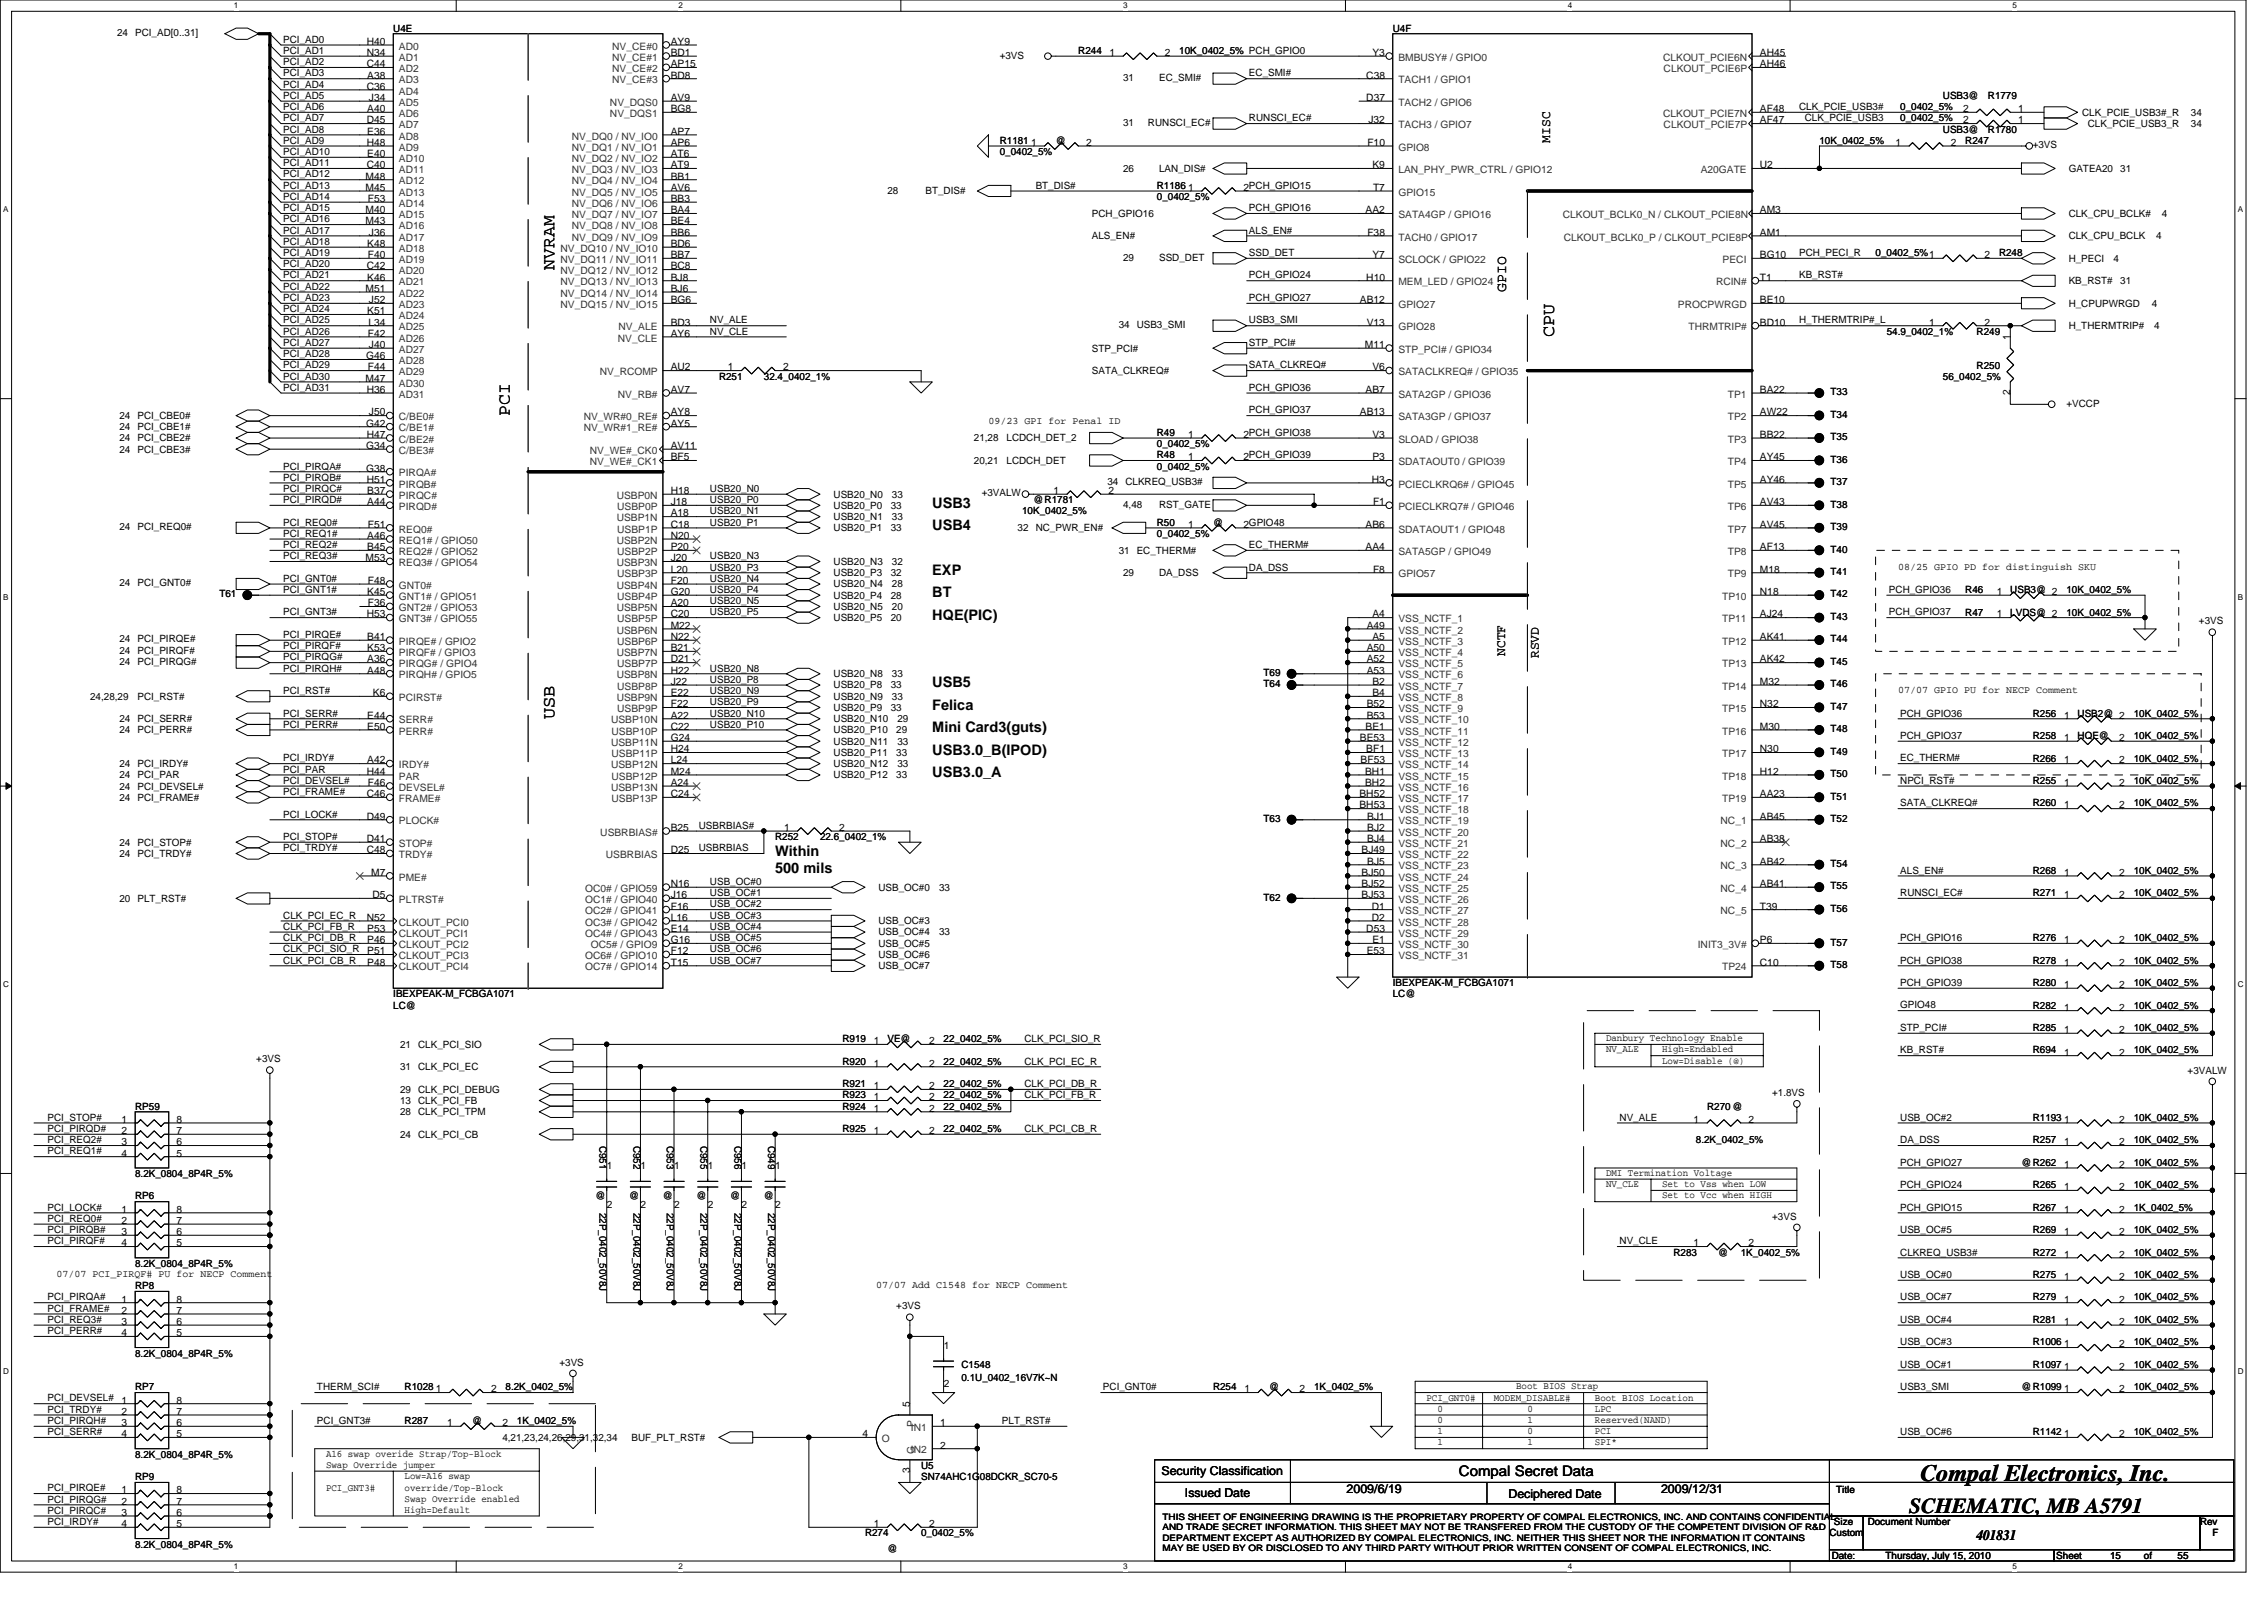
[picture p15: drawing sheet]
<svg xmlns="http://www.w3.org/2000/svg" width="297mm" height="210mm" viewBox="0 0 297 210" stroke-linecap="round" stroke-linejoin="round" font-family="sans-serif">
<defs><g id="words">
<text font-size="3.1" x="252" y="194.3">Compal Electronics, Inc.</text>
<text font-size="2.8" x="250.5" y="198.5">SCHEMATIC, MB A5791</text>
<g font-size="2.3">
<text x="72.8" y="35.4" transform="rotate(-90 72.8 35.4)">NVRAM</text>
<text x="203.9" y="44.2" transform="rotate(-90 203.9 44.2)">CPU</text>
<text x="66.9" y="54.5" transform="rotate(-90 66.9 54.5)">PCI</text>
<text x="72.8" y="94.3" transform="rotate(-90 72.8 94.3)">USB</text>
</g>
<g font-size="1.9">
<text x="197.6" y="38.3" transform="rotate(-90 197.6 38.3)">GPIO</text>
<text x="122.3" y="69.5">USB4</text>
<text x="122.3" y="66.6">USB3</text>
<text x="122.3" y="75.4">EXP</text>
<text x="122.3" y="78.4">BT</text>
<text x="122.3" y="81.3">HQE(PIC)</text>
<text x="122.3" y="93.1">Felica</text>
<text x="122.3" y="90.1">USB5</text>
<text x="122.3" y="96.1">Mini Card3(guts)</text>
<text x="122.3" y="99">USB3.0_B(IPOD)</text>
<text x="122.3" y="101.9">USB3.0_A</text>
<text x="101.7" y="112.2">Within</text>
<text x="101.7" y="114.5">500 mils</text>
<text x="191.4" y="193.7">Compal Secret Data</text>
<text x="259.3" y="202.1">401831</text>
</g>
<g font-size="1.8">
<text x="203.4" y="18.7" transform="rotate(-90 203.4 18.7)">MISC</text>
<text x="197.5" y="86" transform="rotate(-90 197.5 86)">NCTF</text>
<text x="201.9" y="86.3" transform="rotate(-90 201.9 86.3)">RSVD</text>
</g>
<g font-size="1.6">
<text x="152.4" y="193.5">Security Classification</text>
<text x="155.5" y="196.3">Issued Date</text>
<text x="176.7" y="195.9">2009/6/19</text>
<text x="197.9" y="196.5">Deciphered Date</text>
<text x="217.9" y="195.9">2009/12/31</text>
</g>
<g font-size="1.3">
<text x="15.4" y="4.7">24</text>
<text x="17.7" y="4.7">PCI_AD[0..31]</text>
<text x="37.2" y="5.6">PCI_AD0</text>
<text x="48.1" y="5.9">H40</text>
<text x="51.6" y="4.1">U4E</text>
<text x="88" y="5.9">AY9</text>
<text x="182.7" y="4.1">U4F</text>
<text x="37.2" y="10">PCI_AD3</text>
<text x="37.2" y="8.6">PCI_AD2</text>
<text x="37.2" y="7.1">PCI_AD1</text>
<text x="37.2" y="11.5">PCI_AD4</text>
<text x="48.1" y="7.3">N34</text>
<text x="48.1" y="8.8">C44</text>
<text x="48.1" y="11.8">C36</text>
<text x="48.2" y="10.3">A38</text>
<text x="88" y="7.3">BD1</text>
<text x="88" y="8.8">AP15</text>
<text x="88" y="10.3">BD8</text>
<text x="131.2" y="7.7">+3VS</text>
<text x="141.5" y="7.1">R244</text>
<text x="145.6" y="7.3">1</text>
<text x="147.4" y="10.6">31</text>
<text x="152.1" y="10.6">EC_SMI#</text>
<text x="152.8" y="7.3">2</text>
<text x="154.7" y="7.1">10K_0402_5% PCH_GPIO0</text>
<text x="163.9" y="10">EC_SMI#</text>
<text x="179.3" y="10.3">C38</text>
<text x="180.1" y="7.3">Y3</text>
<text x="230.9" y="8.8">AH46</text>
<text x="230.9" y="7.3">AH45</text>
<text x="37.2" y="17.4">PCI_AD8</text>
<text x="37.2" y="14.4">PCI_AD6</text>
<text x="37.2" y="15.9">PCI_AD7</text>
<text x="37.2" y="13">PCI_AD5</text>
<text x="48.1" y="16.2">D45</text>
<text x="48.2" y="14.7">A40</text>
<text x="48.2" y="17.7">E36</text>
<text x="48.4" y="13.3">J34</text>
<text x="88" y="13.3">AV9</text>
<text x="88" y="14.7">BG8</text>
<text x="88" y="17.7">AP7</text>
<text x="147.4" y="16.5">31</text>
<text x="150.6" y="16.5">RUNSCI_EC#</text>
<text x="163.9" y="15.9">RUNSCI_EC#</text>
<text x="179.3" y="13.3">D37</text>
<text x="179.5" y="16.2">J32</text>
<text x="230.9" y="16.2">AF47</text>
<text x="230.9" y="14.7">AF48</text>
<text x="236" y="14.4">CLK_PCIE_USB3#</text>
<text x="236.8" y="15.9">CLK_PCIE_USB3</text>
<text x="249.3" y="14.5">0_0402_5%</text>
<text x="249.3" y="15.9">0_0402_5%</text>
<text x="254.9" y="13">USB3@</text>
<text x="254.9" y="17.4">USB3@</text>
<text x="257.6" y="14.7">2</text>
<text x="257.6" y="16.2">2</text>
<text x="260.8" y="13">R1779</text>
<text x="260.8" y="17.4">R1780</text>
<text x="264.8" y="14.7">1</text>
<text x="264.8" y="16.2">1</text>
<text x="273.2" y="15.2">CLK_PCIE_USB3#_R</text>
<text x="273.9" y="16.7">CLK_PCIE_USB3_R</text>
<text x="287.5" y="15.2">34</text>
<text x="287.5" y="16.7">34</text>
<text x="37.2" y="20.3">PCI_AD10</text>
<text x="37.2" y="18.9">PCI_AD9</text>
<text x="37.2" y="21.8">PCI_AD11</text>
<text x="37.2" y="23.3">PCI_AD12</text>
<text x="48" y="23.6">M48</text>
<text x="48.1" y="19.1">H48</text>
<text x="48.1" y="22.1">C40</text>
<text x="48.2" y="20.6">E40</text>
<text x="88" y="19.1">AP6</text>
<text x="88" y="20.6">AT6</text>
<text x="88" y="22.1">AT9</text>
<text x="88" y="23.6">BB1</text>
<text x="131.2" y="18.9">R1181</text>
<text x="131.2" y="20.3">0_0402_5%</text>
<text x="135.3" y="19.1">1</text>
<text x="138.5" y="18.9">@</text>
<text x="142.5" y="19.1">2</text>
<text x="147.4" y="22.6">26</text>
<text x="152.1" y="22.6">LAN_DIS#</text>
<text x="179.4" y="19.1">F10</text>
<text x="180.1" y="22.1">K9</text>
<text x="230.9" y="22.1">U2</text>
<text x="238.7" y="18.9">10K_0402_5%</text>
<text x="248.7" y="19.1">1</text>
<text x="255.9" y="19.1">2</text>
<text x="257.8" y="18.9">R247</text>
<text x="266.7" y="19.5">+3VS</text>
<text x="271.4" y="22.6">GATEA20</text>
<text x="278.2" y="22.6">31</text>
<text x="37.2" y="27.7">PCI_AD15</text>
<text x="37.2" y="29.2">PCI_AD16</text>
<text x="37.2" y="26.2">PCI_AD14</text>
<text x="37.2" y="24.8">PCI_AD13</text>
<text x="48" y="25">M45</text>
<text x="48" y="28">M40</text>
<text x="48" y="29.4">M43</text>
<text x="48.3" y="26.5">F53</text>
<text x="88" y="25">AV6</text>
<text x="88" y="26.5">BB3</text>
<text x="88" y="28">BA4</text>
<text x="88" y="29.4">BE4</text>
<text x="116.4" y="25.5">28</text>
<text x="121.4" y="25.5">BT_DIS#</text>
<text x="135.9" y="24.8">BT_DIS#</text>
<text x="143.3" y="28.4">PCH_GPIO16</text>
<text x="151.8" y="24.8">R1186</text>
<text x="151.8" y="26.2">0_0402_5%</text>
<text x="155.9" y="25">1</text>
<text x="163.1" y="25">2PCH_GPIO15</text>
<text x="163.9" y="27.7">PCH_GPIO16</text>
<text x="179.2" y="28">AA2</text>
<text x="180.1" y="25">T7</text>
<text x="230.9" y="28">AM3</text>
<text x="271.4" y="28.4">CLK_CPU_BCLK#</text>
<text x="283.6" y="28.4">4</text>
<text x="37.2" y="32.1">PCI_AD18</text>
<text x="37.2" y="33.6">PCI_AD19</text>
<text x="37.2" y="35.1">PCI_AD20</text>
<text x="37.2" y="30.6">PCI_AD17</text>
<text x="48.1" y="35.3">C42</text>
<text x="48.2" y="32.4">K48</text>
<text x="48.3" y="33.9">F40</text>
<text x="48.4" y="30.9">J36</text>
<text x="88" y="32.4">BD6</text>
<text x="88" y="33.9">BB7</text>
<text x="88" y="35.3">BC8</text>
<text x="88" y="30.9">BB6</text>
<text x="143.3" y="31.4">ALS_EN#</text>
<text x="147.4" y="34.2">29</text>
<text x="152.1" y="34.2">SSD_DET</text>
<text x="163.9" y="30.6">ALS_EN#</text>
<text x="163.9" y="33.6">SSD_DET</text>
<text x="179.4" y="30.9">F38</text>
<text x="180.1" y="33.9">Y7</text>
<text x="230.9" y="30.9">AM1</text>
<text x="230.9" y="33.9">BG10</text>
<text x="236" y="33.6">PCH_PECI_R</text>
<text x="246.1" y="33.6">0_0402_5%1</text>
<text x="260.4" y="33.9">2</text>
<text x="262.3" y="33.6">R248</text>
<text x="271.4" y="34.3">H_PECI</text>
<text x="271.4" y="31.4">CLK_CPU_BCLK</text>
<text x="277.3" y="34.3">4</text>
<text x="282.9" y="31.4">4</text>
<text x="37.2" y="38">PCI_AD22</text>
<text x="37.2" y="36.5">PCI_AD21</text>
<text x="37.2" y="41">PCI_AD24</text>
<text x="37.2" y="39.5">PCI_AD23</text>
<text x="48" y="38.3">M51</text>
<text x="48.2" y="36.8">K46</text>
<text x="48.2" y="41.2">K51</text>
<text x="48.4" y="39.8">J52</text>
<text x="88" y="36.8">BJ8</text>
<text x="88" y="38.3">BJ6</text>
<text x="88" y="39.8">BG6</text>
<text x="163.9" y="36.5">PCH_GPIO24</text>
<text x="163.9" y="39.5">PCH_GPIO27</text>
<text x="178.4" y="39.8">AB12</text>
<text x="179.3" y="36.8">H10</text>
<text x="230.9" y="39.8">BE10</text>
<text x="230.9" y="36.8">T1</text>
<text x="236" y="36.5">KB_RST#</text>
<text x="271.4" y="40.2">H_CPUPWRGD</text>
<text x="271.4" y="37.3">KB_RST#</text>
<text x="278.2" y="37.3">31</text>
<text x="282.3" y="40.2">4</text>
<text x="37.2" y="42.4">PCI_AD25</text>
<text x="37.2" y="46.9">PCI_AD28</text>
<text x="37.2" y="45.4">PCI_AD27</text>
<text x="37.2" y="43.9">PCI_AD26</text>
<text x="48" y="47.1">G46</text>
<text x="48.3" y="44.2">F42</text>
<text x="48.3" y="42.7">L34</text>
<text x="48.4" y="45.7">J40</text>
<text x="88" y="42.7">BD3</text>
<text x="88" y="44.2">AY6</text>
<text x="93.2" y="42.4">NV_ALE</text>
<text x="93.2" y="43.9">NV_CLE</text>
<text x="143.3" y="46.1">STP_PCI#</text>
<text x="146.8" y="43">34 USB3_SMI</text>
<text x="163.9" y="45.4">STP_PCI#</text>
<text x="163.9" y="42.4">USB3_SMI</text>
<text x="179.1" y="45.7">M11</text>
<text x="179.3" y="42.7">V13</text>
<text x="230.9" y="42.7">BD10</text>
<text x="236" y="42.4">H_THERMTRIP#_L</text>
<text x="247.5" y="43.9">54.9_0402_1%</text>
<text x="253.1" y="42.7">1</text>
<text x="259.3" y="43.9">R249</text>
<text x="260.4" y="42.7">2</text>
<text x="263.7" y="44.6" transform="rotate(-90 263.7 44.6)">1</text>
<text x="271.4" y="43.2">H_THERMTRIP#</text>
<text x="282.6" y="43.2">4</text>
<text x="37.2" y="48.3">PCI_AD29</text>
<text x="37.2" y="49.8">PCI_AD30</text>
<text x="37.2" y="51.3">PCI_AD31</text>
<text x="48" y="50.1">M47</text>
<text x="48.1" y="51.5">H36</text>
<text x="48.3" y="48.6">F44</text>
<text x="88" y="48.6">AU2</text>
<text x="88" y="51.5">AV7</text>
<text x="94.3" y="49.8">R251</text>
<text x="95.5" y="48.6">1</text>
<text x="100.2" y="49.8">32.4_0402_1%</text>
<text x="102.7" y="48.6">2</text>
<text x="143.3" y="49.1">SATA_CLKREQ#</text>
<text x="163.9" y="48.3">SATA_CLKREQ#</text>
<text x="163.9" y="51.3">PCH_GPIO36</text>
<text x="179.2" y="51.5">AB7</text>
<text x="180.1" y="48.6">V6</text>
<text x="230.9" y="51.5">BA22</text>
<text x="240.2" y="51.9">T33</text>
<text x="254.9" y="49.8">56_0402_5%</text>
<text x="259.3" y="48.3">R250</text>
<text x="263.7" y="51.9" transform="rotate(-90 263.7 51.9)">2</text>
<text x="271.1" y="53.3">+VCCP</text>
<text x="15.7" y="55">24</text>
<text x="15.7" y="56.4">24</text>
<text x="15.7" y="57.9">24</text>
<text x="15.7" y="59.4">24</text>
<text x="18" y="55">PCI_CBE0#</text>
<text x="18" y="56.4">PCI_CBE1#</text>
<text x="18" y="57.9">PCI_CBE2#</text>
<text x="18" y="59.4">PCI_CBE3#</text>
<text x="48" y="56">G42</text>
<text x="48" y="58.9">G34</text>
<text x="48.1" y="57.4">H47</text>
<text x="48.4" y="54.5">J50</text>
<text x="88" y="54.5">AY8</text>
<text x="88" y="56">AY5</text>
<text x="88" y="58.9">AV11</text>
<text x="127.8" y="57.9">21,28</text>
<text x="129.7" y="55.6">09/23 GPI for Penal ID</text>
<text x="132.1" y="57.9">LCDCH_DET_2</text>
<text x="151.8" y="57.2">R49</text>
<text x="151.8" y="58.7">0_0402_5%</text>
<text x="155.9" y="57.4">1</text>
<text x="163.1" y="57.4">2PCH_GPIO38</text>
<text x="163.9" y="54.2">PCH_GPIO37</text>
<text x="178.4" y="54.5">AB13</text>
<text x="180.1" y="57.4">V3</text>
<text x="230.9" y="57.4">BB22</text>
<text x="230.9" y="54.5">AW22</text>
<text x="240.2" y="57.8">T35</text>
<text x="240.2" y="54.8">T34</text>
<text x="37.2" y="66">PCI_PIRQD#</text>
<text x="37.2" y="61.6">PCI_PIRQA#</text>
<text x="37.2" y="64.5">PCI_PIRQC#</text>
<text x="37.2" y="63.1">PCI_PIRQB#</text>
<text x="48" y="61.9">G38</text>
<text x="48.1" y="63.3">H51</text>
<text x="48.2" y="64.8">B37</text>
<text x="88" y="64.8">H18</text>
<text x="88" y="60.4">BF5</text>
<text x="93.2" y="64.5">USB20_N0</text>
<text x="93.2" y="66">USB20_P0</text>
<text x="109.4" y="65.3">USB20_N0</text>
<text x="117" y="65.3">33</text>
<text x="127.8" y="60.9">20,21</text>
<text x="128.8" y="65.1">+3VALW</text>
<text x="132.1" y="60.9">LCDCH_DET</text>
<text x="138.2" y="64.8">1</text>
<text x="145.3" y="63.6">34 CLKREQ_USB3#</text>
<text x="145.5" y="64.8">2</text>
<text x="151.8" y="60.1">R48</text>
<text x="151.8" y="61.6">0_0402_5%</text>
<text x="155.9" y="60.4">1</text>
<text x="163.1" y="60.4">2PCH_GPIO39</text>
<text x="180" y="63.3">H3</text>
<text x="180.1" y="60.4">P3</text>
<text x="230.9" y="63.3">AY46</text>
<text x="230.9" y="60.4">AY45</text>
<text x="240.2" y="60.7">T36</text>
<text x="240.2" y="63.6">T37</text>
<text x="15.7" y="69.6">24</text>
<text x="18" y="69.6">PCI_REQ0#</text>
<text x="37.2" y="71.9">PCI_REQ2#</text>
<text x="37.2" y="69">PCI_REQ0#</text>
<text x="37.2" y="70.4">PCI_REQ1#</text>
<text x="48.2" y="66.3">A44</text>
<text x="48.2" y="70.7">A46</text>
<text x="48.3" y="69.2">F51</text>
<text x="88" y="67.8">A18</text>
<text x="88" y="70.7">N20</text>
<text x="88" y="66.3">J18</text>
<text x="88" y="69.2">C18</text>
<text x="93.2" y="67.5">USB20_N1</text>
<text x="93.2" y="69">USB20_P1</text>
<text x="109.4" y="66.8">USB20_P0</text>
<text x="109.4" y="68.2">USB20_N1</text>
<text x="109.4" y="69.7">USB20_P1</text>
<text x="116.9" y="66.8">33</text>
<text x="116.9" y="69.7">33</text>
<text x="117" y="68.2">33</text>
<text x="133.5" y="69.7">32</text>
<text x="134.1" y="67.5">10K_0402_5%</text>
<text x="135.6" y="66">@R1781</text>
<text x="135.9" y="69.7">NC_PWR_EN#</text>
<text x="147.4" y="66.6">4,48</text>
<text x="151.8" y="69">R50</text>
<text x="151.8" y="70.4">0_0402_5%</text>
<text x="152.1" y="66.6">RST_GATE</text>
<text x="155.9" y="69.2">1</text>
<text x="159.1" y="69">@</text>
<text x="163.1" y="69.2">2GPIO48</text>
<text x="163.9" y="71.9">EC_THERM#</text>
<text x="179.2" y="69.2">AB6</text>
<text x="180.1" y="66.3">F1</text>
<text x="230.9" y="66.3">AV43</text>
<text x="230.9" y="69.2">AV45</text>
<text x="240.2" y="66.6">T38</text>
<text x="240.2" y="69.6">T39</text>
<text x="15.7" y="76.9">24</text>
<text x="18" y="76.9">PCI_GNT0#</text>
<text x="37.2" y="73.4">PCI_REQ3#</text>
<text x="37.2" y="76.3">PCI_GNT0#</text>
<text x="37.2" y="77.8">PCI_GNT1#</text>
<text x="48" y="73.6">M53</text>
<text x="48.2" y="72.2">B45</text>
<text x="48.3" y="76.6">F48</text>
<text x="88" y="73.6">J20</text>
<text x="88" y="76.6">F20</text>
<text x="88" y="72.2">P20</text>
<text x="88" y="75.1">L20</text>
<text x="93.2" y="77.8">USB20_P4</text>
<text x="93.2" y="76.3">USB20_N4</text>
<text x="93.2" y="73.4">USB20_N3</text>
<text x="93.2" y="74.8">USB20_P3</text>
<text x="109.4" y="77.1">USB20_N4</text>
<text x="109.4" y="74.1">USB20_N3</text>
<text x="109.4" y="75.6">USB20_P3</text>
<text x="116.9" y="75.6">32</text>
<text x="117" y="77.1">28</text>
<text x="117" y="74.1">32</text>
<text x="146.8" y="72.6">31 EC_THERM#</text>
<text x="147.4" y="75.6">29</text>
<text x="152.1" y="75.6">DA_DSS</text>
<text x="163.9" y="74.8">DA_DSS</text>
<text x="179.2" y="72.2">AA4</text>
<text x="180.1" y="75.1">F8</text>
<text x="230.9" y="75.1">M18</text>
<text x="230.9" y="72.2">AF13</text>
<text x="240.2" y="72.5">T40</text>
<text x="240.2" y="75.4">T41</text>
<text x="247.8" y="77.8">PCH_GPIO36</text>
<text x="249" y="74.7">08/25 GPIO PD for distinguish SKU</text>
<text x="257.8" y="77.8">R46</text>
<text x="263.8" y="77.8">USB3@ 2</text>
<text x="271.1" y="77.8">10K_0402_5%</text>
<text x="28.8" y="78.4">T61</text>
<text x="37.2" y="83.7">PCI_PIRQE#</text>
<text x="37.2" y="80.7">PCI_GNT3#</text>
<text x="48.1" y="81">H53</text>
<text x="48.2" y="78.1">K45</text>
<text x="48.2" y="84">B41</text>
<text x="48.3" y="79.5">F36</text>
<text x="88" y="79.5">A20</text>
<text x="88" y="82.5">M22</text>
<text x="88" y="78.1">G20</text>
<text x="88" y="81">C20</text>
<text x="88" y="84">N22</text>
<text x="93.2" y="80.7">USB20_P5</text>
<text x="93.2" y="79.3">USB20_N5</text>
<text x="109.4" y="78.5">USB20_P4</text>
<text x="109.4" y="80">USB20_N5</text>
<text x="109.4" y="81.5">USB20_P5</text>
<text x="116.9" y="78.5">28</text>
<text x="116.9" y="81.5">20</text>
<text x="117" y="80">20</text>
<text x="179.3" y="82.5">A49</text>
<text x="180.1" y="81">A4</text>
<text x="180.1" y="84">A5</text>
<text x="230.9" y="78.1">N18</text>
<text x="230.9" y="81">AJ24</text>
<text x="230.9" y="84">AK41</text>
<text x="240.2" y="81.3">T43</text>
<text x="240.2" y="78.4">T42</text>
<text x="247.8" y="80.7">PCH_GPIO37</text>
<text x="257.8" y="80.8">R47</text>
<text x="262" y="78.1">1</text>
<text x="262" y="81">1</text>
<text x="263.8" y="80.8">LVDS@ 2</text>
<text x="271.1" y="80.8">10K_0402_5%</text>
<text x="288.5" y="81.9">+3VS</text>
<text x="15.7" y="85.7">24</text>
<text x="15.7" y="84.3">24</text>
<text x="15.7" y="87.2">24</text>
<text x="18" y="85.7">PCI_PIRQF#</text>
<text x="18" y="84.3">PCI_PIRQE#</text>
<text x="18" y="87.2">PCI_PIRQG#</text>
<text x="37.2" y="85.2">PCI_PIRQF#</text>
<text x="37.2" y="86.6">PCI_PIRQG#</text>
<text x="37.2" y="88.1">PCI_PIRQH#</text>
<text x="48.2" y="85.4">K53</text>
<text x="48.2" y="86.9">A36</text>
<text x="48.2" y="88.4">A48</text>
<text x="88" y="85.4">B21</text>
<text x="88" y="88.4">H22</text>
<text x="88" y="86.9">D21</text>
<text x="88" y="89.9">J22</text>
<text x="93.2" y="88.1">USB20_N8</text>
<text x="93.2" y="89.6">USB20_P8</text>
<text x="109.4" y="88.9">USB20_N8</text>
<text x="117" y="88.9">33</text>
<text x="165.8" y="88.7">T69</text>
<text x="179.3" y="85.4">A50</text>
<text x="179.3" y="86.9">A52</text>
<text x="179.3" y="88.4">A53</text>
<text x="180.1" y="89.9">B2</text>
<text x="230.9" y="86.9">AK42</text>
<text x="230.9" y="89.9">M32</text>
<text x="240.2" y="87.2">T45</text>
<text x="240.2" y="84.3">T44</text>
<text x="11.8" y="91.8">24,28,29</text>
<text x="15.7" y="94.7">24</text>
<text x="18" y="91.8">PCI_RST#</text>
<text x="18" y="94.7">PCI_SERR#</text>
<text x="37.2" y="95.5">PCI_PERR#</text>
<text x="37.2" y="94">PCI_SERR#</text>
<text x="37.2" y="91.1">PCI_RST#</text>
<text x="48.2" y="95.7">E50</text>
<text x="48.2" y="94.3">E44</text>
<text x="48.9" y="91.3">K6</text>
<text x="88" y="91.3">E22</text>
<text x="88" y="94.3">A22</text>
<text x="88" y="92.8">F22</text>
<text x="88" y="95.7">C22</text>
<text x="93.2" y="91.1">USB20_N9</text>
<text x="93.2" y="94">USB20_N10</text>
<text x="93.2" y="92.5">USB20_P9</text>
<text x="93.2" y="95.5">USB20_P10</text>
<text x="109.4" y="91.8">USB20_N9</text>
<text x="109.4" y="93.3">USB20_P9</text>
<text x="109.4" y="94.7">USB20_N10</text>
<text x="109.4" y="90.3">USB20_P8</text>
<text x="116.9" y="93.3">33</text>
<text x="116.9" y="90.3">33</text>
<text x="117" y="91.8">33</text>
<text x="117.7" y="94.7">29</text>
<text x="165.8" y="90.2">T64</text>
<text x="179.2" y="95.7">BE1</text>
<text x="179.3" y="92.8">B52</text>
<text x="179.3" y="94.3">B53</text>
<text x="180.1" y="91.3">B4</text>
<text x="230.9" y="95.7">M30</text>
<text x="230.9" y="92.8">N32</text>
<text x="240.2" y="93.1">T47</text>
<text x="240.2" y="90.2">T46</text>
<text x="249" y="90.9">07/07 GPIO PU for NECP Comment</text>
<text x="249.3" y="94">PCH_GPIO36</text>
<text x="266.7" y="94">R256</text>
<text x="270.8" y="94.3">1</text>
<text x="272.6" y="94">USB2@ 2</text>
<text x="279.9" y="94">10K_0402_5%</text>
<text x="15.7" y="100.6">24</text>
<text x="15.7" y="96.2">24</text>
<text x="18" y="100.6">PCI_IRDY#</text>
<text x="18" y="96.2">PCI_PERR#</text>
<text x="37.2" y="99.9">PCI_IRDY#</text>
<text x="37.2" y="101.4">PCI_PAR</text>
<text x="48.1" y="101.6">H44</text>
<text x="48.2" y="100.2">A42</text>
<text x="88" y="97.2">G24</text>
<text x="88" y="100.2">L24</text>
<text x="88" y="98.7">H24</text>
<text x="88" y="101.6">M24</text>
<text x="109.4" y="96.2">USB20_P10</text>
<text x="109.4" y="97.7">USB20_N11</text>
<text x="109.4" y="99.2">USB20_P11</text>
<text x="109.4" y="100.6">USB20_N12</text>
<text x="117.6" y="96.2">29</text>
<text x="117.6" y="99.2">33</text>
<text x="117.7" y="97.7">33</text>
<text x="117.7" y="100.6">33</text>
<text x="178.4" y="97.2">BE53</text>
<text x="178.5" y="100.2">BF53</text>
<text x="179.1" y="101.6">BH1</text>
<text x="179.3" y="98.7">BF1</text>
<text x="230.9" y="98.7">N30</text>
<text x="230.9" y="101.6">H12</text>
<text x="240.2" y="99">T49</text>
<text x="240.2" y="102">T50</text>
<text x="240.2" y="96.1">T48</text>
<text x="249.3" y="99.9">EC_THERM#</text>
<text x="249.3" y="96.9">PCH_GPIO37</text>
<text x="266.7" y="96.9">R258</text>
<text x="266.7" y="99.9">R266</text>
<text x="270.8" y="97.2">1</text>
<text x="270.8" y="100.2">1</text>
<text x="272.6" y="96.9">HQE@</text>
<text x="278" y="97.2">2</text>
<text x="278" y="100.2">2</text>
<text x="279.9" y="96.9">10K_0402_5%</text>
<text x="279.9" y="99.9">10K_0402_5%</text>
<text x="15.7" y="103.6">24</text>
<text x="15.7" y="105.1">24</text>
<text x="15.7" y="102.1">24</text>
<text x="18" y="103.6">PCI_DEVSEL#</text>
<text x="18" y="105.1">PCI_FRAME#</text>
<text x="18" y="102.1">PCI_PAR</text>
<text x="37.2" y="104.3">PCI_FRAME#</text>
<text x="37.2" y="102.8">PCI_DEVSEL#</text>
<text x="37.2" y="107.3">PCI_LOCK#</text>
<text x="48.1" y="107.5">D49</text>
<text x="48.1" y="104.6">C46</text>
<text x="48.3" y="103.1">F46</text>
<text x="88" y="103.1">A24</text>
<text x="88" y="104.6">C24</text>
<text x="109.4" y="102.1">USB20_P12</text>
<text x="117.6" y="102.1">33</text>
<text x="165.8" y="107.8">T63</text>
<text x="178.4" y="104.6">BH52</text>
<text x="178.4" y="106.1">BH53</text>
<text x="179.1" y="103.1">BH2</text>
<text x="179.4" y="107.5">BJ1</text>
<text x="230.9" y="107.5">AB45</text>
<text x="230.9" y="104.6">AA23</text>
<text x="240.2" y="107.8">T52</text>
<text x="240.2" y="104.9">T51</text>
<text x="249.3" y="105.8">SATA_CLKREQ#</text>
<text x="249.3" y="102.8">NPCI_RST#</text>
<text x="266.7" y="102.8">R255</text>
<text x="266.7" y="105.8">R260</text>
<text x="270.8" y="103.1">1</text>
<text x="270.8" y="106.1">1</text>
<text x="278" y="103.1">2</text>
<text x="278" y="106.1">2</text>
<text x="279.9" y="102.8">10K_0402_5%</text>
<text x="279.9" y="105.8">10K_0402_5%</text>
<text x="15.7" y="111">24</text>
<text x="15.7" y="112.4">24</text>
<text x="18" y="111">PCI_STOP#</text>
<text x="18" y="112.4">PCI_TRDY#</text>
<text x="37.2" y="110.2">PCI_STOP#</text>
<text x="37.2" y="111.7">PCI_TRDY#</text>
<text x="48.1" y="110.5">D41</text>
<text x="48.1" y="112">C48</text>
<text x="88" y="112">D25</text>
<text x="88" y="109">B25</text>
<text x="91.7" y="111.7">USBRBIAS</text>
<text x="91.7" y="108.7">USBRBIAS#</text>
<text x="101.7" y="110.2">R252</text>
<text x="102.9" y="109">1</text>
<text x="107.6" y="110.2">22.6_0402_1%</text>
<text x="110.1" y="109">2</text>
<text x="178.6" y="112">BJ49</text>
<text x="179.4" y="109">BJ2</text>
<text x="179.4" y="110.5">BJ4</text>
<text x="179.4" y="113.4">BJ5</text>
<text x="230.9" y="110.5">AB38</text>
<text x="230.9" y="113.4">AB42</text>
<text x="240.2" y="113.7">T54</text>
<text x="15.7" y="118.3">20</text>
<text x="18" y="118.3">PLT_RST#</text>
<text x="48.7" y="114.9">M7</text>
<text x="48.9" y="117.8">D5</text>
<text x="88" y="116.4">N16</text>
<text x="88" y="117.8">J16</text>
<text x="88" y="119.3">F16</text>
<text x="93.2" y="119">USB_OC#2</text>
<text x="93.2" y="116.1">USB_OC#0</text>
<text x="93.2" y="117.6">USB_OC#1</text>
<text x="115.2" y="116.8">USB_OC#0</text>
<text x="123.2" y="116.8">33</text>
<text x="165.8" y="118.2">T62</text>
<text x="178.6" y="114.9">BJ50</text>
<text x="178.6" y="116.4">BJ52</text>
<text x="178.6" y="117.8">BJ53</text>
<text x="180" y="119.3">D1</text>
<text x="230.9" y="116.4">AB41</text>
<text x="230.9" y="119.3">T39</text>
<text x="240.2" y="116.7">T55</text>
<text x="240.2" y="119.6">T56</text>
<text x="249.3" y="114.6">ALS_EN#</text>
<text x="249.3" y="117.6">RUNSCI_EC#</text>
<text x="266.7" y="114.6">R268</text>
<text x="266.7" y="117.6">R271</text>
<text x="270.8" y="114.9">1</text>
<text x="270.8" y="117.8">1</text>
<text x="278" y="114.9">2</text>
<text x="278" y="117.8">2</text>
<text x="279.9" y="114.6">10K_0402_5%</text>
<text x="279.9" y="117.6">10K_0402_5%</text>
<text x="37.2" y="122">CLK_PCI_FB_R</text>
<text x="37.2" y="123.5">CLK_PCI_DB_R</text>
<text x="37.2" y="120.5">CLK_PCI_EC_R</text>
<text x="37.2" y="124.9">CLK_PCI_SIO_R</text>
<text x="48.1" y="120.8">N52</text>
<text x="48.2" y="122.3">P53</text>
<text x="48.2" y="123.7">P46</text>
<text x="48.2" y="125.2">P51</text>
<text x="88" y="123.7">G16</text>
<text x="88" y="120.8">L16</text>
<text x="88" y="122.3">E14</text>
<text x="88" y="125.2">F12</text>
<text x="93.2" y="123.5">USB_OC#5</text>
<text x="93.2" y="124.9">USB_OC#6</text>
<text x="93.2" y="122">USB_OC#4</text>
<text x="93.2" y="120.5">USB_OC#3</text>
<text x="115.2" y="121.3">USB_OC#3</text>
<text x="115.2" y="122.7">USB_OC#4</text>
<text x="115.2" y="124.2">USB_OC#5</text>
<text x="115.2" y="125.7">USB_OC#6</text>
<text x="123.2" y="122.7">33</text>
<text x="179.3" y="122.3">D53</text>
<text x="179.3" y="125.2">E53</text>
<text x="180" y="120.8">D2</text>
<text x="180.1" y="123.7">E1</text>
<text x="230.9" y="123.7">P6</text>
<text x="240.2" y="124.1">T57</text>
<text x="249.3" y="123.5">PCH_GPIO16</text>
<text x="266.7" y="123.5">R276</text>
<text x="270.8" y="123.7">1</text>
<text x="278" y="123.7">2</text>
<text x="279.9" y="123.5">10K_0402_5%</text>
<text x="37.2" y="126.4">CLK_PCI_CB_R</text>
<text x="48.2" y="126.7">P48</text>
<text x="51.6" y="130.8">IBEXPEAK-M_FCBGA1071</text>
<text x="88" y="126.7">T15</text>
<text x="93.2" y="126.4">USB_OC#7</text>
<text x="115.2" y="127.1">USB_OC#7</text>
<text x="182.7" y="129.4">IBEXPEAK-M_FCBGA1071</text>
<text x="182.7" y="130.8">LC@</text>
<text x="230.9" y="126.7">C10</text>
<text x="240.2" y="127">T58</text>
<text x="249.3" y="129.3">PCH_GPIO39</text>
<text x="249.3" y="126.4">PCH_GPIO38</text>
<text x="266.7" y="129.4">R280</text>
<text x="266.7" y="126.4">R278</text>
<text x="270.8" y="129.6">1</text>
<text x="270.8" y="126.7">1</text>
<text x="278" y="129.6">2</text>
<text x="278" y="126.7">2</text>
<text x="279.9" y="129.4">10K_0402_5%</text>
<text x="279.9" y="126.4">10K_0402_5%</text>
<text x="51.6" y="132.3">LC@</text>
<text x="52.5" y="137.5">21</text>
<text x="54.9" y="137.5">CLK_PCI_SIO</text>
<text x="110.5" y="136.7">R919</text>
<text x="114.7" y="137">1</text>
<text x="116.4" y="136.7">VE@</text>
<text x="121.9" y="137">2</text>
<text x="123.8" y="136.7">22_0402_5%</text>
<text x="134.4" y="136.7">CLK_PCI_SIO_R</text>
<text x="210.7" y="136.6">Danbury Technology Enable</text>
<text x="249.3" y="132.3">GPIO48</text>
<text x="249.3" y="135.3">STP_PCI#</text>
<text x="266.7" y="132.3">R282</text>
<text x="266.7" y="135.3">R285</text>
<text x="270.8" y="132.6">1</text>
<text x="270.8" y="135.5">1</text>
<text x="278" y="132.6">2</text>
<text x="278" y="135.5">2</text>
<text x="279.9" y="132.3">10K_0402_5%</text>
<text x="279.9" y="135.3">10K_0402_5%</text>
<text x="33.6" y="139.4">+3VS</text>
<text x="52.5" y="140.4">31</text>
<text x="52.5" y="143.4">29</text>
<text x="54.9" y="140.4">CLK_PCI_EC</text>
<text x="54.9" y="143.4">CLK_PCI_DEBUG</text>
<text x="110.5" y="139.7">R920</text>
<text x="110.5" y="142.6">R921</text>
<text x="114.7" y="139.9">1</text>
<text x="114.7" y="142.9">1</text>
<text x="121.9" y="139.9">2</text>
<text x="121.9" y="142.9">2</text>
<text x="123.8" y="139.7">22_0402_5%</text>
<text x="123.8" y="142.6">22_0402_5%</text>
<text x="134.4" y="142.6">CLK_PCI_DB_R</text>
<text x="134.4" y="139.7">CLK_PCI_EC_R</text>
<text x="210.7" y="138.1">NV_ALE</text>
<text x="218.1" y="138.1">High=Endabled</text>
<text x="218.1" y="139.6">Low=Disable (@)</text>
<text x="232.5" y="143.8">+1.8VS</text>
<text x="249.3" y="138.2">KB_RST#</text>
<text x="266.7" y="138.2">R694</text>
<text x="270.8" y="138.5">1</text>
<text x="278" y="138.5">2</text>
<text x="279.9" y="138.2">10K_0402_5%</text>
<text x="287" y="140.8">+3VALW</text>
<text x="6.2" y="147">PCI_STOP#</text>
<text x="6.2" y="148.5">PCI_PIRQD#</text>
<text x="6.2" y="150">PCI_REQ2#</text>
<text x="16" y="147.3">1</text>
<text x="16" y="148.8">2</text>
<text x="17.7" y="145.6">RP59</text>
<text x="23.2" y="147.3">8</text>
<text x="23.2" y="148.8">7</text>
<text x="52.5" y="144.8">13</text>
<text x="52.5" y="146.3">28</text>
<text x="52.5" y="149.2">24</text>
<text x="54.9" y="144.8">CLK_PCI_FB</text>
<text x="54.9" y="146.3">CLK_PCI_TPM</text>
<text x="54.9" y="149.2">CLK_PCI_CB</text>
<text x="110.5" y="148.5">R925</text>
<text x="110.5" y="144.1">R923</text>
<text x="110.5" y="145.6">R924</text>
<text x="114.7" y="148.8">1</text>
<text x="114.7" y="144.4">1</text>
<text x="114.7" y="145.8">1</text>
<text x="121.9" y="148.8">2</text>
<text x="121.9" y="144.4">2</text>
<text x="121.9" y="145.8">2</text>
<text x="123.8" y="148.5">22_0402_5%</text>
<text x="123.8" y="144.1">22_0402_5%</text>
<text x="123.8" y="145.6">22_0402_5%</text>
<text x="134.4" y="144.1">CLK_PCI_FB_R</text>
<text x="134.4" y="148.5">CLK_PCI_CB_R</text>
<text x="212.5" y="147">NV_ALE</text>
<text x="222.2" y="147.3">1</text>
<text x="222.5" y="150">8.2K_0402_5%</text>
<text x="224" y="145.6">R270@</text>
<text x="229.4" y="147.3">2</text>
<text x="249.3" y="150">DA_DSS</text>
<text x="249.3" y="147">USB_OC#2</text>
<text x="266.7" y="150">R257</text>
<text x="266.7" y="147">R1193</text>
<text x="270.8" y="147.3">1</text>
<text x="278" y="147.3">2</text>
<text x="279.9" y="150">10K_0402_5%</text>
<text x="279.9" y="147">10K_0402_5%</text>
<text x="6.2" y="151.4">PCI_REQ1#</text>
<text x="16" y="150.3">3</text>
<text x="16" y="151.7">4</text>
<text x="17.7" y="154.4">8.2K_0804_8P4R_5%</text>
<text x="23.2" y="150.3">6</text>
<text x="23.2" y="151.7">5</text>
<text x="78.7" y="150.3" transform="rotate(90 78.7 150.3)">C951</text>
<text x="79.6" y="153.4">1</text>
<text x="83.1" y="150.3" transform="rotate(90 83.1 150.3)">C952</text>
<text x="84" y="153.4">1</text>
<text x="87.5" y="150.3" transform="rotate(90 87.5 150.3)">C953</text>
<text x="88.5" y="153.4">1</text>
<text x="91.9" y="150.3" transform="rotate(90 91.9 150.3)">C955</text>
<text x="92.9" y="153.4">1</text>
<text x="96.3" y="150.3" transform="rotate(90 96.3 150.3)">C956</text>
<text x="97.3" y="153.4">1</text>
<text x="100.8" y="150.3" transform="rotate(90 100.8 150.3)">C949</text>
<text x="101.7" y="153.4">1</text>
<text x="210.7" y="155.7">NV_CLE</text>
<text x="210.7" y="154.3">DMI Termination Voltage</text>
<text x="218.1" y="155.7">Set to Vss when LOW</text>
<text x="249.3" y="152.9">PCH_GPIO27</text>
<text x="249.3" y="155.9">PCH_GPIO24</text>
<text x="265.2" y="152.9">@R262</text>
<text x="266.7" y="155.9">R265</text>
<text x="270.8" y="150.3">1</text>
<text x="270.8" y="153.2">1</text>
<text x="278" y="150.3">2</text>
<text x="278" y="153.2">2</text>
<text x="279.9" y="155.9">10K_0402_5%</text>
<text x="279.9" y="152.9">10K_0402_5%</text>
<text x="6.2" y="158.8">PCI_LOCK#</text>
<text x="6.2" y="161.8">PCI_PIRQB#</text>
<text x="6.2" y="160.3">PCI_REQ0#</text>
<text x="16" y="159.1">1</text>
<text x="16" y="160.6">2</text>
<text x="17.7" y="157.4">RP6</text>
<text x="23.2" y="159.1">8</text>
<text x="23.2" y="160.6">7</text>
<text x="78.1" y="157.4">@</text>
<text x="78.7" y="159.1" transform="rotate(90 78.7 159.1)">22P_0402_50V8J</text>
<text x="79.6" y="158.4">2</text>
<text x="82.5" y="157.4">@</text>
<text x="83.1" y="159.1" transform="rotate(90 83.1 159.1)">22P_0402_50V8J</text>
<text x="84" y="158.4">2</text>
<text x="87" y="157.4">@</text>
<text x="87.5" y="159.1" transform="rotate(90 87.5 159.1)">22P_0402_50V8J</text>
<text x="88.5" y="158.4">2</text>
<text x="91.4" y="157.4">@</text>
<text x="91.9" y="159.1" transform="rotate(90 91.9 159.1)">22P_0402_50V8J</text>
<text x="92.9" y="158.4">2</text>
<text x="95.8" y="157.4">@</text>
<text x="96.3" y="159.1" transform="rotate(90 96.3 159.1)">22P_0402_50V8J</text>
<text x="97.3" y="158.4">2</text>
<text x="100.2" y="157.4">@</text>
<text x="100.8" y="159.1" transform="rotate(90 100.8 159.1)">22P_0402_50V8J</text>
<text x="101.7" y="158.4">2</text>
<text x="218.1" y="157.2">Set to Vcc when HIGH</text>
<text x="232.5" y="160">+3VS</text>
<text x="249.3" y="158.8">PCH_GPIO15</text>
<text x="249.3" y="161.8">USB_OC#5</text>
<text x="266.7" y="158.8">R267</text>
<text x="266.7" y="161.8">R269</text>
<text x="270.8" y="159.1">1</text>
<text x="270.8" y="156.1">1</text>
<text x="278" y="159.1">2</text>
<text x="278" y="156.1">2</text>
<text x="279.9" y="158.8">1K_0402_5%</text>
<text x="279.9" y="161.8">10K_0402_5%</text>
<text x="6.2" y="163.2">PCI_PIRQF#</text>
<text x="7.4" y="167.5">07/07 PCI_PIRQF# PU for NECP Comment</text>
<text x="16" y="162">3</text>
<text x="16" y="163.5">4</text>
<text x="17.7" y="166.2">8.2K_0804_8P4R_5%</text>
<text x="23.2" y="162">6</text>
<text x="23.2" y="163.5">5</text>
<text x="212.5" y="163.2">NV_CLE</text>
<text x="219.6" y="164.7">R283</text>
<text x="222.2" y="163.5">1</text>
<text x="225.4" y="164.7">@</text>
<text x="228.4" y="164.7">1K_0402_5%</text>
<text x="229.4" y="163.5">2</text>
<text x="249.3" y="164.7">CLKREQ_USB3#</text>
<text x="249.3" y="167.7">USB_OC#0</text>
<text x="266.7" y="164.7">R272</text>
<text x="266.7" y="167.7">R275</text>
<text x="270.8" y="162">1</text>
<text x="270.8" y="165">1</text>
<text x="270.8" y="167.9">1</text>
<text x="278" y="162">2</text>
<text x="278" y="165">2</text>
<text x="278" y="167.9">2</text>
<text x="279.9" y="164.7">10K_0402_5%</text>
<text x="279.9" y="167.7">10K_0402_5%</text>
<text x="6.2" y="170.6">PCI_PIRQA#</text>
<text x="6.2" y="173.5">PCI_REQ3#</text>
<text x="6.2" y="172.1">PCI_FRAME#</text>
<text x="16" y="170.9">1</text>
<text x="16" y="172.4">2</text>
<text x="16" y="173.8">3</text>
<text x="17.7" y="169.1">RP8</text>
<text x="23.2" y="170.9">8</text>
<text x="23.2" y="172.4">7</text>
<text x="23.2" y="173.8">6</text>
<text x="115" y="169">07/07 Add C1548 for NECP Comment</text>
<text x="117.6" y="171.8">+3VS</text>
<text x="249.3" y="170.6">USB_OC#7</text>
<text x="249.3" y="173.5">USB_OC#4</text>
<text x="266.7" y="173.6">R281</text>
<text x="266.7" y="170.6">R279</text>
<text x="270.8" y="173.8">1</text>
<text x="270.8" y="170.9">1</text>
<text x="278" y="173.8">2</text>
<text x="278" y="170.9">2</text>
<text x="279.9" y="173.6">10K_0402_5%</text>
<text x="279.9" y="170.6">10K_0402_5%</text>
<text x="6.2" y="175">PCI_PERR#</text>
<text x="16" y="175.3">4</text>
<text x="17.7" y="178">8.2K_0804_8P4R_5%</text>
<text x="23.2" y="175.3">5</text>
<text x="73.4" y="179.2">+3VS</text>
<text x="123.8" y="176.9">1</text>
<text x="126.1" y="179.5">C1548</text>
<text x="249.3" y="176.5">USB_OC#3</text>
<text x="249.3" y="179.5">USB_OC#1</text>
<text x="266.7" y="179.5">R1097</text>
<text x="266.7" y="176.5">R1006</text>
<text x="270.8" y="179.7">1</text>
<text x="270.8" y="176.8">1</text>
<text x="278" y="179.7">2</text>
<text x="278" y="176.8">2</text>
<text x="279.9" y="179.5">10K_0402_5%</text>
<text x="279.9" y="176.5">10K_0402_5%</text>
<text x="6.2" y="185.3">PCI_TRDY#</text>
<text x="6.2" y="183.9">PCI_DEVSEL#</text>
<text x="16" y="184.1">1</text>
<text x="16" y="185.6">2</text>
<text x="17.7" y="182.4">RP7</text>
<text x="23.2" y="184.1">8</text>
<text x="23.2" y="185.6">7</text>
<text x="41.6" y="182.4">THERM_SCI#</text>
<text x="53.1" y="182.4">R1028</text>
<text x="57.2" y="182.7">1</text>
<text x="64.4" y="182.7">2</text>
<text x="66.3" y="182.4">8.2K_0402_5%</text>
<text x="119.4" y="184.6" transform="rotate(-90 119.4 184.6)">5</text>
<text x="123.8" y="182">2</text>
<text x="126.1" y="181.2">0.1U_0402_16V7K~N</text>
<text x="144.7" y="182.4">PCI_GNT0#</text>
<text x="159.1" y="182.4">R254</text>
<text x="163.3" y="182.7">1</text>
<text x="166.5" y="182.4">@</text>
<text x="170.5" y="182.7">2</text>
<text x="172.4" y="182.4">1K_0402_5%</text>
<text x="187.2" y="183.7">PCI_GNT0#</text>
<text x="188.6" y="185.2">0</text>
<text x="196" y="183.7">MODEM_DISABLE#</text>
<text x="198.9" y="182.3">Boot BIOS Strap</text>
<text x="200.4" y="185.2">0</text>
<text x="209.2" y="183.7">Boot BIOS Location</text>
<text x="209.3" y="185.2">LPC</text>
<text x="249.3" y="182.4">USB3_SMI</text>
<text x="265.2" y="182.4">@R1099</text>
<text x="270.8" y="182.7">1</text>
<text x="278" y="182.7">2</text>
<text x="279.9" y="182.4">10K_0402_5%</text>
<text x="6.2" y="188.3">PCI_SERR#</text>
<text x="6.2" y="186.8">PCI_PIRQH#</text>
<text x="16" y="187.1">3</text>
<text x="16" y="188.6">4</text>
<text x="17.7" y="191.2">8.2K_0804_8P4R_5%</text>
<text x="23.2" y="187.1">6</text>
<text x="23.2" y="188.6">5</text>
<text x="41.6" y="186.8">PCI_GNT3#</text>
<text x="42.8" y="191.1">A16 swap overide Strap/Top-Block</text>
<text x="53.1" y="186.8">R287</text>
<text x="58.7" y="187.1">1</text>
<text x="61.9" y="186.8">@</text>
<text x="65.9" y="189">4,21,23,24,26,29,31,32,34</text>
<text x="65.9" y="187.1">2</text>
<text x="67.8" y="186.8">1K_0402_5%</text>
<text x="82.8" y="189">BUF_PLT_RST#</text>
<text x="113.2" y="188.6">4</text>
<text x="123.4" y="187.1">1</text>
<text x="123.4" y="190">2</text>
<text x="131.5" y="186.8">PLT_RST#</text>
<text x="188.6" y="186.7">0</text>
<text x="188.6" y="188.2">1</text>
<text x="188.6" y="189.6">1</text>
<text x="200.4" y="186.7">1</text>
<text x="200.4" y="188.2">0</text>
<text x="200.4" y="189.6">1</text>
<text x="209.3" y="188.2">PCI</text>
<text x="209.3" y="189.6">SPI*</text>
<text x="209.3" y="186.7">Reserved(NAND)</text>
<text x="249.3" y="188.3">USB_OC#6</text>
<text x="266.7" y="188.3">R1142</text>
<text x="270.8" y="188.6">1</text>
<text x="278" y="188.6">2</text>
<text x="279.9" y="188.3">10K_0402_5%</text>
<text x="6.2" y="195.6">PCI_PIRQE#</text>
<text x="6.2" y="197.1">PCI_PIRQG#</text>
<text x="16" y="195.9">1</text>
<text x="16" y="197.4">2</text>
<text x="17.7" y="194.2">RP9</text>
<text x="23.2" y="195.9">8</text>
<text x="23.2" y="197.4">7</text>
<text x="42.8" y="195.5">PCI_GNT3#</text>
<text x="42.8" y="192.6">Swap Override jumper</text>
<text x="53.1" y="195.5">override/Top-Block</text>
<text x="53.1" y="194.1">Low=A16 swap</text>
<text x="53.1" y="197">Swap Override enabled</text>
<text x="119.4" y="193.3" transform="rotate(-90 119.4 193.3)">3</text>
<text x="120.9" y="192.7">U5</text>
<text x="120.9" y="194.2">SN74AHC1G08DCKR_SC70-5</text>
<text x="240.9" y="195.8">Title</text>
<text x="6.2" y="198.6">PCI_PIRQC#</text>
<text x="6.2" y="200.1">PCI_IRDY#</text>
<text x="16" y="198.9">3</text>
<text x="16" y="200.3">4</text>
<text x="17.7" y="203">8.2K_0804_8P4R_5%</text>
<text x="23.2" y="198.9">6</text>
<text x="23.2" y="200.3">5</text>
<text x="53.1" y="198.5">High=Default</text>
<text x="113.5" y="201.5">R274</text>
<text x="114.7" y="200.3">1</text>
<text x="116.4" y="203.6">@</text>
<text x="120.9" y="201.5">0_0402_5%</text>
<text x="121.9" y="200.3">2</text>
<text x="240" y="201.5">Custom</text>
<text x="240.6" y="200.1">Size</text>
<text x="245" y="200.1">Document Number</text>
<text x="288.6" y="200.1">Rev</text>
<text x="290.3" y="201.5">F</text>
<text x="240.3" y="204.5">Date:</text>
<text x="247.4" y="204.5">Thursday, July 15, 2010</text>
<text x="269.8" y="204.5">Sheet</text>
<text x="276.9" y="204.5">15</text>
<text x="281.3" y="204.5">of</text>
<text x="285.7" y="204.5">55</text>
</g>
<g font-size="1.3" fill="#333">
<text x="52.3" y="6.5">AD0</text>
<text x="52.3" y="8">AD1</text>
<text x="52.3" y="9.5">AD2</text>
<text x="52.3" y="10.9">AD3</text>
<text x="80.3" y="6.5">NV_CE#0</text>
<text x="80.3" y="8">NV_CE#1</text>
<text x="80.3" y="9.5">NV_CE#2</text>
<text x="80.3" y="10.9">NV_CE#3</text>
<text x="183.5" y="8">BMBUSY# / GPIO0</text>
<text x="183.5" y="10.9">TACH1 / GPIO1</text>
<text x="218.2" y="8">CLKOUT_PCIE6N</text>
<text x="218.3" y="9.5">CLKOUT_PCIE6P</text>
<text x="52.3" y="12.4">AD4</text>
<text x="52.3" y="13.9">AD5</text>
<text x="52.3" y="15.3">AD6</text>
<text x="52.3" y="16.8">AD7</text>
<text x="80" y="13.9">NV_DQS0</text>
<text x="80" y="15.3">NV_DQS1</text>
<text x="183.5" y="13.9">TACH2 / GPIO6</text>
<text x="183.5" y="16.8">TACH3 / GPIO7</text>
<text x="218.2" y="15.3">CLKOUT_PCIE7N</text>
<text x="218.3" y="16.8">CLKOUT_PCIE7P</text>
<text x="52.3" y="18.3">AD8</text>
<text x="52.3" y="19.8">AD9</text>
<text x="52.3" y="21.3">AD10</text>
<text x="52.3" y="22.7">AD11</text>
<text x="75" y="18.3">NV_DQ0 / NV_IO0</text>
<text x="75" y="19.8">NV_DQ1 / NV_IO1</text>
<text x="75" y="21.3">NV_DQ2 / NV_IO2</text>
<text x="75" y="22.7">NV_DQ3 / NV_IO3</text>
<text x="183.5" y="22.7">LAN_PHY_PWR_CTRL / GPIO12</text>
<text x="183.5" y="19.8">GPIO8</text>
<text x="223.1" y="22.7">A20GATE</text>
<text x="52.3" y="24.2">AD12</text>
<text x="52.3" y="25.7">AD13</text>
<text x="52.3" y="27.1">AD14</text>
<text x="52.3" y="28.6">AD15</text>
<text x="75" y="24.2">NV_DQ4 / NV_IO4</text>
<text x="75" y="25.7">NV_DQ5 / NV_IO5</text>
<text x="75" y="27.1">NV_DQ6 / NV_IO6</text>
<text x="75" y="28.6">NV_DQ7 / NV_IO7</text>
<text x="183.5" y="25.7">GPIO15</text>
<text x="183.5" y="28.6">SATA4GP / GPIO16</text>
<text x="205" y="28.6">CLKOUT_BCLK0_N / CLKOUT_PCIE8N</text>
<text x="52.3" y="36">AD20</text>
<text x="52.3" y="30.1">AD16</text>
<text x="52.3" y="31.6">AD17</text>
<text x="52.3" y="33">AD18</text>
<text x="52.3" y="34.5">AD19</text>
<text x="73.6" y="33">NV_DQ10 / NV_IO10</text>
<text x="73.6" y="34.5">NV_DQ11 / NV_IO11</text>
<text x="73.6" y="36">NV_DQ12 / NV_IO12</text>
<text x="75" y="30.1">NV_DQ8 / NV_IO8</text>
<text x="75" y="31.6">NV_DQ9 / NV_IO9</text>
<text x="183.5" y="31.6">TACH0 / GPIO17</text>
<text x="183.5" y="34.5">SCLOCK / GPIO22</text>
<text x="205.2" y="31.6">CLKOUT_BCLK0_P / CLKOUT_PCIE8P</text>
<text x="226" y="34.5">PECI</text>
<text x="52.3" y="37.4">AD21</text>
<text x="52.3" y="38.9">AD22</text>
<text x="52.3" y="40.4">AD23</text>
<text x="52.3" y="41.9">AD24</text>
<text x="73.6" y="37.4">NV_DQ13 / NV_IO13</text>
<text x="73.6" y="38.9">NV_DQ14 / NV_IO14</text>
<text x="73.6" y="40.4">NV_DQ15 / NV_IO15</text>
<text x="183.5" y="40.4">GPIO27</text>
<text x="183.5" y="37.4">MEM_LED / GPIO24</text>
<text x="220.2" y="40.4">PROCPWRGD</text>
<text x="225.1" y="37.4">RCIN#</text>
<text x="52.3" y="43.3">AD25</text>
<text x="52.3" y="44.8">AD26</text>
<text x="52.3" y="46.3">AD27</text>
<text x="52.3" y="47.8">AD28</text>
<text x="81.1" y="44.8">NV_CLE</text>
<text x="81.1" y="43.3">NV_ALE</text>
<text x="183.5" y="43.3">GPIO28</text>
<text x="183.5" y="46.3">STP_PCI# / GPIO34</text>
<text x="221.5" y="43.3">THRMTRIP#</text>
<text x="52.3" y="49.2">AD29</text>
<text x="52.3" y="50.7">AD30</text>
<text x="52.3" y="52.2">AD31</text>
<text x="78.7" y="49.2">NV_RCOMP</text>
<text x="81.1" y="52.2">NV_RB#</text>
<text x="183.5" y="52.2">SATA2GP / GPIO36</text>
<text x="183.5" y="49.2">SATACLKREQ# / GPIO35</text>
<text x="226.7" y="52.2">TP1</text>
<text x="52.3" y="55.1">C/BE0#</text>
<text x="52.3" y="56.6">C/BE1#</text>
<text x="52.3" y="58.1">C/BE2#</text>
<text x="52.3" y="59.5">C/BE3#</text>
<text x="76.6" y="55.1">NV_WR#0_RE#</text>
<text x="76.6" y="56.6">NV_WR#1_RE#</text>
<text x="77.4" y="59.5">NV_WE#_CK0</text>
<text x="183.5" y="55.1">SATA3GP / GPIO37</text>
<text x="183.5" y="58.1">SLOAD / GPIO38</text>
<text x="226.7" y="58.1">TP3</text>
<text x="226.7" y="55.1">TP2</text>
<text x="52.3" y="62.5">PIRQA#</text>
<text x="52.3" y="64">PIRQB#</text>
<text x="52.3" y="65.4">PIRQC#</text>
<text x="77.4" y="61">NV_WE#_CK1</text>
<text x="80.9" y="65.4">USBP0N</text>
<text x="183.5" y="61">SDATAOUT0 / GPIO39</text>
<text x="183.5" y="64">PCIECLKRQ6# / GPIO45</text>
<text x="226.7" y="64">TP5</text>
<text x="226.7" y="61">TP4</text>
<text x="52.3" y="66.9">PIRQD#</text>
<text x="52.3" y="69.9">REQ0#</text>
<text x="52.3" y="71.3">REQ1# / GPIO50</text>
<text x="80.9" y="68.4">USBP1N</text>
<text x="80.9" y="71.3">USBP2N</text>
<text x="81" y="66.9">USBP0P</text>
<text x="81" y="69.9">USBP1P</text>
<text x="183.5" y="69.9">SDATAOUT1 / GPIO48</text>
<text x="183.5" y="66.9">PCIECLKRQ7# / GPIO46</text>
<text x="226.7" y="66.9">TP6</text>
<text x="226.7" y="69.9">TP7</text>
<text x="52.3" y="72.8">REQ2# / GPIO52</text>
<text x="52.3" y="74.3">REQ3# / GPIO54</text>
<text x="52.3" y="77.2">GNT0#</text>
<text x="80.9" y="74.3">USBP3N</text>
<text x="80.9" y="77.2">USBP4N</text>
<text x="81" y="72.8">USBP2P</text>
<text x="81" y="75.8">USBP3P</text>
<text x="183.5" y="75.8">GPIO57</text>
<text x="183.5" y="72.8">SATA5GP / GPIO49</text>
<text x="226.7" y="75.8">TP9</text>
<text x="226.7" y="72.8">TP8</text>
<text x="52.3" y="78.7">GNT1# / GPIO51</text>
<text x="52.3" y="80.2">GNT2# / GPIO53</text>
<text x="52.3" y="81.6">GNT3# / GPIO55</text>
<text x="80.9" y="80.2">USBP5N</text>
<text x="80.9" y="83.1">USBP6N</text>
<text x="81" y="78.7">USBP4P</text>
<text x="81" y="81.6">USBP5P</text>
<text x="183.5" y="81.6">VSS_NCTF_1</text>
<text x="183.5" y="83.1">VSS_NCTF_2</text>
<text x="226" y="78.7">TP10</text>
<text x="226" y="81.6">TP11</text>
<text x="52.3" y="84.6">PIRQE# / GPIO2</text>
<text x="52.3" y="86.1">PIRQF# / GPIO3</text>
<text x="52.3" y="87.5">PIRQG# / GPIO4</text>
<text x="52.3" y="89">PIRQH# / GPIO5</text>
<text x="80.9" y="86.1">USBP7N</text>
<text x="80.9" y="89">USBP8N</text>
<text x="81" y="87.5">USBP7P</text>
<text x="81" y="84.6">USBP6P</text>
<text x="183.5" y="84.6">VSS_NCTF_3</text>
<text x="183.5" y="86.1">VSS_NCTF_4</text>
<text x="183.5" y="87.5">VSS_NCTF_5</text>
<text x="183.5" y="89">VSS_NCTF_6</text>
<text x="226" y="84.6">TP12</text>
<text x="226" y="87.5">TP13</text>
<text x="52.3" y="92">PCIRST#</text>
<text x="52.3" y="94.9">SERR#</text>
<text x="80.2" y="94.9">USBP10N</text>
<text x="80.9" y="92">USBP9N</text>
<text x="81" y="90.5">USBP8P</text>
<text x="81" y="93.4">USBP9P</text>
<text x="183.5" y="90.5">VSS_NCTF_7</text>
<text x="183.5" y="92">VSS_NCTF_8</text>
<text x="183.5" y="93.4">VSS_NCTF_9</text>
<text x="183.5" y="94.9">VSS_NCTF_10</text>
<text x="226" y="90.5">TP14</text>
<text x="226" y="93.4">TP15</text>
<text x="52.3" y="96.4">PERR#</text>
<text x="52.3" y="100.8">IRDY#</text>
<text x="80.2" y="97.9">USBP11N</text>
<text x="80.2" y="100.8">USBP12N</text>
<text x="80.2" y="96.4">USBP10P</text>
<text x="80.2" y="99.3">USBP11P</text>
<text x="183.5" y="96.4">VSS_NCTF_11</text>
<text x="183.5" y="97.9">VSS_NCTF_12</text>
<text x="183.5" y="99.3">VSS_NCTF_13</text>
<text x="183.5" y="100.8">VSS_NCTF_14</text>
<text x="226" y="96.4">TP16</text>
<text x="226" y="99.3">TP17</text>
<text x="52.3" y="103.7">DEVSEL#</text>
<text x="52.3" y="105.2">FRAME#</text>
<text x="52.3" y="102.3">PAR</text>
<text x="80.2" y="103.7">USBP13N</text>
<text x="80.2" y="102.3">USBP12P</text>
<text x="80.2" y="105.2">USBP13P</text>
<text x="183.5" y="102.3">VSS_NCTF_15</text>
<text x="183.5" y="103.7">VSS_NCTF_16</text>
<text x="183.5" y="105.2">VSS_NCTF_17</text>
<text x="183.5" y="106.7">VSS_NCTF_18</text>
<text x="226" y="105.2">TP19</text>
<text x="226" y="102.3">TP18</text>
<text x="52.3" y="108.2">PLOCK#</text>
<text x="52.3" y="111.1">STOP#</text>
<text x="52.3" y="112.6">TRDY#</text>
<text x="78.8" y="109.6">USBRBIAS#</text>
<text x="79.5" y="112.6">USBRBIAS</text>
<text x="183.5" y="108.2">VSS_NCTF_19</text>
<text x="183.5" y="109.6">VSS_NCTF_20</text>
<text x="183.5" y="111.1">VSS_NCTF_21</text>
<text x="183.5" y="112.6">VSS_NCTF_22</text>
<text x="225.7" y="108.2">NC_1</text>
<text x="225.7" y="111.1">NC_2</text>
<text x="52.3" y="118.5">PLTRST#</text>
<text x="52.3" y="115.5">PME#</text>
<text x="76.8" y="117">OC0# / GPIO59</text>
<text x="76.8" y="118.5">OC1# / GPIO40</text>
<text x="76.8" y="120">OC2# / GPIO41</text>
<text x="183.5" y="114.1">VSS_NCTF_23</text>
<text x="183.5" y="115.5">VSS_NCTF_24</text>
<text x="183.5" y="117">VSS_NCTF_25</text>
<text x="183.5" y="118.5">VSS_NCTF_26</text>
<text x="183.5" y="120">VSS_NCTF_27</text>
<text x="225.7" y="114.1">NC_3</text>
<text x="225.7" y="117">NC_4</text>
<text x="225.7" y="120">NC_5</text>
<text x="52.3" y="121.4">CLKOUT_PCI0</text>
<text x="52.3" y="122.9">CLKOUT_PCI1</text>
<text x="52.3" y="124.4">CLKOUT_PCI2</text>
<text x="52.3" y="125.8">CLKOUT_PCI3</text>
<text x="76.8" y="121.4">OC3# / GPIO42</text>
<text x="76.8" y="122.9">OC4# / GPIO43</text>
<text x="76.8" y="125.8">OC6# / GPIO10</text>
<text x="77.5" y="124.4">OC5# / GPIO9</text>
<text x="183.5" y="121.4">VSS_NCTF_28</text>
<text x="183.5" y="122.9">VSS_NCTF_29</text>
<text x="183.5" y="124.4">VSS_NCTF_30</text>
<text x="183.5" y="125.8">VSS_NCTF_31</text>
<text x="222.8" y="124.4">INIT3_3V#</text>
<text x="52.3" y="127.3">CLKOUT_PCI4</text>
<text x="76.8" y="127.3">OC7# / GPIO14</text>
<text x="226" y="127.3">TP24</text>
<text x="115.7" y="189.2">O</text>
<text x="119.5" y="187.7">IN1</text>
<text x="119.5" y="190.7">IN2</text>
<text x="120" y="190.8" transform="rotate(-90 120 190.8)">G</text>
<text x="120" y="187.3" transform="rotate(-90 120 187.3)">P</text>
</g>
<g font-size="1.2">
<text x="152.5" y="199.4">THIS SHEET OF ENGINEERING DRAWING IS THE PROPRIETARY PROPERTY OF COMPAL ELECTRONICS, INC. AND CONTAINS CONFIDENTIAL</text>
<text x="152.5" y="200.8">AND TRADE SECRET INFORMATION. THIS SHEET MAY NOT BE TRANSFERED FROM THE CUSTODY OF THE COMPETENT DIVISION OF R&amp;D</text>
<text x="152.5" y="202.1">DEPARTMENT EXCEPT AS AUTHORIZED BY COMPAL ELECTRONICS, INC. NEITHER THIS SHEET NOR THE INFORMATION IT CONTAINS</text>
<text x="152.5" y="203.5">MAY BE USED BY OR DISCLOSED TO ANY THIRD PARTY WITHOUT PRIOR WRITTEN CONSENT OF COMPAL ELECTRONICS, INC.</text>
</g>
<g font-size="1.1">
<text x="30.7" y="1.1">1</text>
<text x="89" y="1.1">2</text>
<text x="147.4" y="1.1">3</text>
<text x="205.7" y="1.1">4</text>
<text x="264" y="1.1">5</text>
<text x=".4" y="27.8">A</text>
<text x="293.6" y="27.8">A</text>
<text x=".4" y="78.7">B</text>
<text x="293.6" y="78.7">B</text>
<text x=".4" y="129.5">C</text>
<text x="293.6" y="129.5">C</text>
<text x=".4" y="180.3">D</text>
<text x="293.6" y="180.3">D</text>
<text x="30.7" y="205.9">1</text>
<text x="89" y="205.9">2</text>
<text x="147.4" y="205.9">3</text>
<text x="205.7" y="205.9">4</text>
<text x="264" y="205.9">5</text>
</g>
</g></defs>
<path d="M0 0h294.7v206.2h-294.7zM1.5 1.5h291.7v203.3h-291.7z" fill="none" stroke="#000" stroke-width=".13"/>
<g fill="#fff">
<path d="M30.7 .1h.6v1.2h-.6z"/>
<path d="M30.7 204.9h.6v1.2h-.6z"/>
</g>
<path d="M59.9 0v1.5M59.9 204.8v1.5" fill="none" stroke="#000" stroke-width=".13"/>
<g fill="#fff">
<path d="M89 .1h.6v1.2h-.6z"/>
<path d="M89 204.9h.6v1.2h-.6z"/>
</g>
<path d="M118.2 0v1.5M118.2 204.8v1.5" fill="none" stroke="#000" stroke-width=".13"/>
<g fill="#fff">
<path d="M147.4 .1h.5v1.2h-.5z"/>
<path d="M147.4 204.9h.5v1.2h-.5z"/>
</g>
<path d="M176.5 0v1.5M176.5 204.8v1.5" fill="none" stroke="#000" stroke-width=".13"/>
<g fill="#fff">
<path d="M205.7 .1h.6v1.2h-.6z"/>
<path d="M205.7 204.9h.6v1.2h-.6z"/>
</g>
<path d="M234.9 0v1.5M234.9 204.8v1.5" fill="none" stroke="#000" stroke-width=".13"/>
<g fill="#fff">
<path d="M264 .1h.6v1.2h-.6z"/>
<path d="M264 204.9h.6v1.2h-.6z"/>
<path d="M.4 26.9h.7v1.2h-.7z"/>
<path d="M293.6 26.9h.7v1.2h-.7z"/>
<path d="M.4 77.7h.7v1.2h-.7z"/>
<path d="M293.6 77.7h.7v1.2h-.7z"/>
</g>
<path d="M0 52.3h1.5M293.2 52.3h1.5" fill="none" stroke="#000" stroke-width=".13"/>
<g fill="#fff">
<path d="M.4 128.5h.8v1.2h-.8z"/>
<path d="M293.6 128.5h.7v1.2h-.7z"/>
</g>
<path d="M0 103.1h1.5M293.2 103.1h1.5" fill="none" stroke="#000" stroke-width=".13"/>
<path d="M.8 102.7l.7 .4-.7 .4zM293.2 103.1l.8-.4v.8z" fill="#000" stroke="#000" stroke-width=".13"/>
<g fill="#fff">
<path d="M.4 179.3h.8v1.2h-.8z"/>
<path d="M293.6 179.3h.7v1.2h-.7z"/>
</g>
<g fill="none" stroke="#000" stroke-width=".13">
<path d="M29.5 4.4l1.5-.7h1.5l1.4 .7-1.4 .8h-1.5zM35.4 5.9l1.5 1.5h10.3M35.4 17.7l1.5 1.5h10.3M35.4 8.8l1.5 1.5h10.3M35.4 16.2l1.5 1.5h10.3M35.4 19.2l1.5 1.4h10.3M35.4 13.3l1.5 1.4h10.3M35.4 4.4l1.5 1.5h10.3M35.4 7.4l1.5 1.4h10.3M35.4 14.7l1.5 1.5h10.3M35.4 11.8l1.5 1.5h10.3M35.4 10.3l1.5 1.5h10.3"/>
<path d="M129.7 17.7v2.9l-1.5-1.4zM129.7 19.2h7.4l.4-.5 .9 .9 .9-.9 .8 .9 .9-.9 .5 .5h36.8M145.9 7.4h-8M153.3 7.4h25M159.1 9.6h3l1.5 .7-1.5 .7h-3zM159.1 15.5h3l1.5 .7-1.5 .8h-3zM163.6 10.3h14.7M163.6 16.2h19.1M178.3 13.3h4.4M182.7 4.4h47.2v123.8h-47.2zM249 19.2h-10.3v2.9M265.8 19.2h-9.4"/>
<path d="M268.2 14.7h-4.4l-.5-.4-.9 .9-.9-.9-.8 .9-.9-.9-.5 .4h-25M268.2 16.2h-4.4l-.5-.4-.9 .9-.9-.9-.8 .9-.9-.9-.5 .4h-25M268.2 15.5h2.9l1.5 .7-1.5 .8h-2.9zM268.2 14h2.9l1.5 .7-1.5 .8h-2.9zM35.4 32.4l1.5 1.5h10.3M35.4 38.3l1.5 1.5h10.3M35.4 20.6l1.5 1.5h10.3M35.4 35.4l1.5 1.4h10.3M35.4 29.5l1.5 1.4h10.3M35.4 26.5l1.5 1.5h10.3M35.4 23.6l1.5 1.5h10.3M35.4 36.8l1.5 1.5h10.3"/>
<path d="M35.4 30.9l1.5 1.5h10.3M35.4 28l1.5 1.5h10.3M35.4 25.1l1.5 1.4h10.3M35.4 33.9l1.5 1.5h10.3M35.4 39.8l1.5 1.5h10.3M35.4 22.1l1.5 1.5h10.3M128.2 25.1l1.5-.8h2.9v1.5h-2.9zM132.6 25.1h25.1l.4-.5 .9 .9 .9-.9 .9 .9 .9-.9 .4 .5h16.2M159.1 28l1.5-.7h1.5l1.5 .7-1.5 .7h-1.5zM159.1 22.1l1.5-.7h3v1.4h-3zM159.1 30.9l1.5-.7h3v1.5h-3zM159.1 33.1h3l1.5 .8-1.5 .7h-3z"/>
<path d="M163.6 33.9h19.1M163.6 39.8h19.1M163.6 22.1h19.1M163.6 36.8h19.1M163.6 30.9h19.1M163.6 28h14.7M229.9 39.8h35.3M229.9 22.1h35.3M234.3 30.9h30.9M234.3 28h30.9M234.3 36.8h30.9M234.3 33.9h20.6l.5-.5 .8 .9 .9-.9 .9 .9 .9-.9 .4 .5h5.9"/>
<path d="M265.2 21.4h3l1.4 .7-1.4 .7h-3zM265.2 39.1h3l1.4 .7-1.4 .7h-3zM265.2 33.9l1.5-.8h1.5l1.4 .8-1.4 .7h-1.5zM265.2 36.8l1.5-.7h2.9v1.5h-2.9zM265.2 30.2h3l1.4 .7-1.4 .8h-3zM265.2 27.3h3l1.4 .7-1.4 .7h-3zM31 54.5l1.5-.7h1.4l1.5 .7-1.5 .7h-1.4zM31 56l1.5-.8h1.4l1.5 .8-1.5 .7h-1.4zM31 57.5l1.5-.8h1.4l1.5 .8-1.5 .7h-1.4zM31 58.9l1.5-.7h1.4l1.5 .7-1.5 .8h-1.4zM35.4 54.5h11.8M35.4 56h11.8"/>
<path d="M35.4 57.5h11.8M35.4 58.9h11.8M35.4 41.3l1.5 1.4h10.3M35.4 42.7l1.5 1.5h10.3M35.4 47.2l1.5 1.4h10.3M35.4 50.1l1.5 1.5h10.3M35.4 44.2l1.5 1.5h10.3M35.4 45.7l1.5 1.5h10.3M35.4 48.6l1.5 1.5h10.3M91.4 48.6h5.9l.4-.4 .9 .9 .9-.9 .9 .9 .9-.9 .4 .4h19.2v1.5M91.4 42.7h11.8M91.4 44.2h11.8"/>
<path d="M119.4 50.1h2.9l-1.4 1.5zM143 59.7h2.9l1.5 .7-1.5 .8h-2.9zM143 56.7h2.9l1.5 .8-1.5 .7h-2.9zM159.1 48.6l1.5-.7h3v1.5h-3zM159.1 45.7l1.5-.8h3v1.5h-3zM159.1 42h3l1.5 .7-1.5 .8h-3zM163.6 42.7h19.1M163.6 48.6h14.7M163.6 51.6h14.7M163.6 45.7h14.7M163.6 54.5h19.1M182.7 57.5h-20.6l-.4-.5-.9 .9-.9-.9-.9 .9-.9-.9-.4 .5h-10.3"/>
<path d="M234.3 42.7h20.6l.5-.4 .8 .9 .9-.9 .9 .9 .9-.9 .4 .4h4.5v3l.4 .4-.9 .9 .9 .9-.9 .9 .9 .9-.4 .4v2.9h4.9M234.3 51.6h1.5M238.1 54.5h-3.8M238.1 57.5h-3.8M263.8 42.7h1.4M265.2 42.7l1.5-.7h2.9v1.5h-2.9zM31 68.5h2.9l1.5 .8-1.5 .7h-2.9zM31 75.9h2.9l1.5 .7-1.5 .7h-2.9zM33 78.1h14.2M35.4 66.3h11.8M35.4 61.9h11.8M35.4 64.8h11.8"/>
<path d="M35.4 63.4h11.8M35.4 72.2h11.8M35.4 73.7h11.8M35.4 69.3h11.8M35.4 70.7h11.8M35.4 76.6h11.8M91.4 66.3h11.8M91.4 73.7h11.8M91.4 69.3h11.8M91.4 76.6h11.8M91.4 78.1h11.8M91.4 75.1h11.8"/>
<path d="M91.4 67.8h11.8M91.4 79.6h11.8M91.4 64.8h11.8M103.2 64.8l1.4-.7h1.5l1.5 .7-1.5 .8h-1.5zM103.2 66.3l1.4-.7h1.5l1.5 .7-1.5 .7h-1.5zM103.2 76.6l1.4-.7h1.5l1.5 .7-1.5 .7h-1.5zM103.2 78.1l1.4-.8h1.5l1.5 .8-1.5 .7h-1.5zM103.2 67.8l1.4-.8h1.5l1.5 .8-1.5 .7h-1.5zM103.2 69.3l1.4-.8h1.5l1.5 .8-1.5 .7h-1.5zM103.2 73.7l1.4-.8h1.5l1.5 .8-1.5 .7h-1.5zM103.2 75.1l1.4-.7h1.5l1.5 .7-1.5 .8h-1.5zM103.2 79.6l1.4-.8h1.5l1.5 .8-1.5 .7h-1.5z"/>
<path d="M138.5 64.8h-3.5M145.9 64.8h26.5v1.5h-8.8M145.9 69.3l1.5-.8h2.9v1.5h-2.9zM147.4 60.4h10.3l.4-.4 .9 .9 .9-.9 .9 .9 .9-.9 .4 .4h20.6M150.3 69.3h7.4l.4-.5 .9 .9 .9-.9 .9 .9 .9-.9 .4 .5h20.6M159.1 75.1l1.5-.7h3v1.5h-3zM159.1 72.2l1.5-.7h1.5l1.5 .7-1.5 .7h-1.5zM159.1 62.6h3l1.5 .8-1.5 .7h-3zM159.1 65.6h3l1.5 .7-1.5 .7h-3zM163.6 63.4h14.7M163.6 72.2h19.1M163.6 75.1h19.1"/>
<path d="M172.4 66.3h5.9M229.9 78.1h8.2M229.9 75.1h8.2M234.3 66.3h3.8M234.3 63.4h1.5M234.3 72.2h3.8M234.3 69.3h1.5M234.3 60.4h3.8M247.5 78.1h16.3l.4-.5 .9 .9 .9-.9 .8 .9 .9-.9 .5 .5h13.2v4.4M31 91.4l1.5-.8h2.9v1.5h-2.9zM31 84.7h2.9l1.5 .7-1.5 .8h-2.9zM31 83.2h2.9l1.5 .8-1.5 .7h-2.9z"/>
<path d="M31 86.2h2.9l1.5 .7-1.5 .8h-2.9zM31 95.8l1.5-.8h2.9v1.5h-2.9zM31 94.3l1.5-.7h2.9v1.4h-2.9zM35.4 95.8h11.8M35.4 94.3h11.8M35.4 85.4h11.8M35.4 86.9h11.8M35.4 91.4h11.8M35.4 81h11.8M35.4 88.4h11.8M35.4 84h11.8M91.4 98.7h11.8"/>
<path d="M91.4 97.2h11.8M91.4 95.8h11.8M91.4 94.3h11.8M91.4 91.4h11.8M91.4 81h11.8M91.4 92.8h11.8M91.4 89.9h11.8M91.4 88.4h11.8M103.2 91.4l1.4-.8h1.5l1.5 .8-1.5 .7h-1.5zM103.2 92.8l1.4-.7h1.5l1.5 .7-1.5 .8h-1.5zM103.2 94.3l1.4-.7h1.5l1.5 .7-1.5 .7h-1.5zM103.2 95.8l1.4-.8h1.5l1.5 .8-1.5 .7h-1.5z"/>
<path d="M103.2 88.4l1.4-.7h1.5l1.5 .7-1.5 .7h-1.5zM103.2 89.9l1.4-.8h1.5l1.5 .8-1.5 .7h-1.5zM103.2 81l1.4-.7h1.5l1.5 .7-1.5 .8h-1.5zM103.2 97.2l1.4-.7h1.5l1.5 .7-1.5 .8h-1.5zM103.2 98.7l1.4-.7h1.5l1.5 .7-1.5 .7h-1.5zM170 89.9h12.7M170 88.4h12.7M176.8 94.3v5.9M176.8 92.8v1.5h5.9M176.8 95.8h5.9M176.8 84h5.9M176.8 85.4h5.9"/>
<path d="M176.8 91.4h5.9M176.8 92.8h5.9M176.8 98.7h5.9M176.8 82.5h5.9M176.8 97.2h5.9M182.7 86.9h-5.9M182.7 81h-5.9v11.8M229.9 84h8.2M229.9 81h8.2M234.3 86.9h3.8M234.3 92.8h3.8M234.3 89.9h3.8"/>
<path d="M238.1 95.8h-3.8M238.1 98.7h-3.8M249 97.2h23.6l.4-.4 .9 .9 .9-.9 .9 .9 .9-.9 .4 .4h13.3M249 94.3h22.1M278.5 94.3h11.8M279.9 82.5h3l-1.5 1.5zM281.4 81h-13.2l-.5-.4-.9 .9-.8-.9-.9 .9-.9-.9-.4 .4h-16.3M290.3 83.4v55.1h-13.3l-.4-.5-.9 .9-.9-.9-.9 .9-.9-.9-.4 .5h-23.6M31 110.5l1.5-.7h1.4l1.5 .7-1.5 .7h-1.4zM31 103.1l1.5-.7h1.4l1.5 .7-1.5 .8h-1.4zM31 104.6l1.5-.7h1.4l1.5 .7-1.5 .7h-1.4zM31 112l1.5-.8h1.4l1.5 .8-1.5 .7h-1.4z"/>
<path d="M31 100.2l1.5-.8h1.4l1.5 .8-1.5 .7h-1.4zM31 117.9l1.5-.8h2.9v1.5h-2.9zM31 101.7l1.5-.8h1.4l1.5 .8-1.5 .7h-1.4zM35.4 104.6h11.8M35.4 103.1h11.8M35.4 110.5h11.8M35.4 107.5h11.8M35.4 112h11.8M35.4 100.2h11.8M35.4 101.7h11.8M35.4 117.9h11.8M91.4 100.2h11.8"/>
<path d="M91.4 101.7h11.8M91.4 116.4h17.7M91.4 119.3h17.7M91.4 117.9h17.7M91.4 109h13.2l.5-.4 .9 .9 .8-.9 .9 .9 .9-.9 .5 .4h10.3v1.5M100.2 109v3h-8.8M103.2 100.2l1.4-.8h1.5l1.5 .8-1.5 .7h-1.5zM103.2 101.7l1.4-.8h1.5l1.5 .8-1.5 .7h-1.5zM109.1 116.4l1.4-.7h1.5l1.5 .7-1.5 .7h-1.5zM117.9 110.5h3l-1.5 1.5zM170 107.5h12.7M170 117.9h12.7"/>
<path d="M176.8 100.2v1.5h5.9M176.8 104.6h5.9M176.8 110.5h5.9M176.8 112h5.9M176.8 100.2h5.9M176.8 113.5h5.9M176.8 106.1h5.9M176.8 116.4h5.9M176.8 101.7v26.5M182.7 103.1h-5.9M182.7 109h-5.9M182.7 114.9h-5.9"/>
<path d="M182.7 119.3h-5.9M234.3 104.6h1.5M234.3 113.5h3.8M234.3 116.4h3.8M234.3 119.3h3.8M238.1 107.5h-3.8M238.1 101.7h-3.8M249 103.1h23.6l.4-.4 .9 .9 .9-.9 .9 .9 .9-.9 .4 .4h13.3M249 100.2h23.6l.4-.5 .9 .9 .9-.9 .9 .9 .9-.9 .4 .5h13.3M249 106.1h23.6l.4-.5 .9 .9 .9-.9 .9 .9 .9-.9 .4 .5h13.3M249 117.9h22.1M278.5 117.9h11.8"/>
<path d="M290.3 114.9h-13.3l-.4-.4-.9 .9-.9-.9-.9 .9-.9-.9-.4 .4h-23.6M35.4 125.2h11.8M35.4 123.8h11.8M35.4 126.7h11.8M35.4 122.3h11.8M36.9 120.8h10.3M70.8 140l1.4-.8h3v1.5h-3zM70.8 137l1.4-.7h3v1.5h-3zM75.2 140h8.8v13.2M75.2 137h39.8M79.6 137v18M91.4 125.2h17.7"/>
<path d="M91.4 123.8h17.7M91.4 122.3h17.7M91.4 120.8h17.7M91.4 126.7h17.7M109.1 120.1h2.9l1.5 .7-1.5 .7h-2.9zM109.1 121.5h2.9l1.5 .8-1.5 .7h-2.9zM109.1 123h2.9l1.5 .8-1.5 .7h-2.9zM109.1 124.5h2.9l1.5 .7-1.5 .8h-2.9zM109.1 126h2.9l1.5 .7-1.5 .7h-2.9zM122.3 137h22.1M144.4 140h-23.5l-.5-.5-.9 .9-.9-.9-.9 .9-.8-.9-.5 .5h-32.4M175.4 128.2h2.9l-1.5 1.4z"/>
<path d="M176.8 125.2h5.9M176.8 123.8h5.9M176.8 122.3h5.9M176.8 120.8h5.9M209.3 135.6h22v4.4h-22zM209.3 137h22M216.6 138.5h14.7M216.6 137v3M238.1 123.8h-3.8M238.1 126.7h-3.8M249 129.6h23.6l.4-.4 .9 .9 .9-.9 .9 .9 .9-.9 .4 .4h13.3M249 126.7h23.6l.4-.4 .9 .8 .9-.8 .9 .8 .9-.8 .4 .4h13.3"/>
<path d="M249 135.6h22.1M278.5 135.6h11.8M290.3 132.6h-13.3l-.4-.4-.9 .8-.9-.8-.9 .8-.9-.8-.4 .4h-23.6M290.3 123.8h-13.3l-.4-.5-.9 .9-.9-.9-.9 .9-.9-.9-.4 .5h-23.6M0 153.9h1.5M4.5 159.1h11.8M4.5 147.3h11.8M4.5 150.3h11.8M4.5 148.8h11.8M4.5 151.7h11.8M23.6 159.1h11.8M35.4 147.3v1.5h-11.8"/>
<path d="M35.4 148.8v1.5h-11.8M35.4 150.3v1.4h-11.8M35.4 140.8v6.5h-11.8M35.4 151.7v48.7h-13.8l-.5 .4-.9-.9-.9 .9-.8-.9-.5 .5h-13.5M70.8 144.4l1.4-.8h3v1.5h-3zM70.8 145.9l1.4-.8h3v1.5h-3zM70.8 148.8l1.4-.7h3v1.4h-3zM70.8 142.9l1.4-.7h3v1.4h-3zM75.2 148.8h26.5v6.2M75.2 145.9h22.1v9.1M75.2 144.4h17.7v10.6M75.2 142.9h13.2v10.3"/>
<path d="M79.6 155.7v15.2h22.1M80.9 155.7h-2.6M80.9 155h-2.6M84 157.6v13.3M88.4 157.6v13.3M88.4 142.9h28l.5-.4 .8 .8 .9-.8 .9 .8 .9-.8 .5 .4h23.5M91.5 155.7h2.7M91.5 155h2.7M92.9 155.7v15.2M92.9 144.4h23.5l.5-.5 .8 .9 .9-.9 .9 .9 .9-.9 .5 .5h23.5M95.9 155.7h2.7M95.9 155h2.7"/>
<path d="M97.3 155.7v15.2M97.3 145.9h17.7M100.4 155.7h2.6M100.4 155h2.6M101.7 155.7v16.7M101.7 148.8h14.7l.5-.4 .8 .8 .9-.8 .9 .8 .9-.8 .5 .4h23.5M132.6 142.9v3h-10.3M209.3 153.2h26.5v4.4h-26.5zM209.3 154.7h26.5M216.6 154.7v2.9M216.6 156.2h19.2M235.8 145.3v2h-7.4l-.4-.4-.9 .9-.9-.9-.9 .9-.9-.9-.4 .4h-11.8"/>
<path d="M249 150.3h23.6l.4-.5 .9 .9 .9-.9 .9 .9 .9-.9 .4 .5h13.3M249 159.1h23.6l.4-.4 .9 .9 .9-.9 .9 .9 .9-.9 .4 .4h13.3M249 147.3h23.6l.4-.4 .9 .9 .9-.9 .9 .9 .9-.9 .4 .4h13.3M249 156.2h23.6l.4-.5 .9 .9 .9-.9 .9 .9 .9-.9 .4 .5h13.3M249 153.2h23.6l.4-.4 .9 .9 .9-.9 .9 .9 .9-.9 .4 .4h13.3M290.3 142.3v46.3h-13.3l-.4-.5-.9 .9-.9-.9-.9 .9-.9-.9-.4 .5h-23.6M293.2 153.9h1.5M4.5 163.5h11.8M4.5 170.9h13.5l.5-.4 .8 .8 .9-.8 .9 .8 .5-.4h13.8M4.5 172.4h13.5l.5-.5 .8 .9 .9-.9 .9 .9 .5-.4h13.8M4.5 173.8h13.5l.5-.4 .8 .9 .9-.9 .9 .9 .5-.5h13.8M4.5 162.1h11.8"/>
<path d="M4.5 160.6h11.8M17.7 169.4h4.4v7.4h-4.4zM18.5 170.5l-.2 .1M18.5 171.9l-.2 .2M18.5 173.4l-.2 .1M23.6 162.1h11.8M23.6 160.6h11.8M23.6 163.5h11.8M35.4 175.3h-13.8l-.5 .5-.9-.9-.9 .9-.8-.9-.5 .4h-13.5M100.2 172.4h3l-1.5 1.4zM119.4 175.3v10.3M119.4 173.2v2.1h4.4v3.3"/>
<path d="M123.8 179.3v3.4M125.1 179.3h-2.6M125.1 178.6h-2.6M235.8 161.5v2h-7.4l-.4-.4-.9 .9-.9-.9-.9 .9-.9-.9-.4 .4h-11.8M249 176.8h22.1M249 165h23.6l.4-.4 .9 .8 .9-.8 .9 .8 .9-.8 .4 .4h13.3M249 173.8h23.6l.4-.4 .9 .9 .9-.9 .9 .9 .9-.9 .4 .4h13.3M249 179.7h23.6l.4-.4 .9 .9 .9-.9 .9 .9 .9-.9 .4 .4h13.3M249 162.1h23.6l.4-.5 .9 .9 .9-.9 .9 .9 .9-.9 .4 .5h13.3M249 168h23.6l.4-.5 .9 .9 .9-.9 .9 .9 .9-.9 .4 .5h13.3M278.5 176.8h11.8M290.3 170.9h-13.3l-.4-.4-.9 .8-.9-.8-.9 .8-.9-.8-.4 .4h-23.6"/>
<path d="M4.5 195.9h13.5l.5-.4 .8 .9 .9-.9 .9 .9 .5-.5h13.8M4.5 197.4h13.5l.5-.4 .8 .9 .9-.9 .9 .9 .5-.5h13.8M4.5 184.1h13.5l.5-.4 .8 .9 .9-.9 .9 .9 .5-.5h13.8M4.5 185.6h13.5l.5-.4 .8 .9 .9-.9 .9 .9 .5-.5h13.8M4.5 188.6h13.5l.5-.5 .8 .9 .9-.9 .9 .9 .5-.4h13.8M4.5 187.1h13.5l.5-.4 .8 .8 .9-.8 .9 .8 .5-.4h13.8M17.7 194.5h4.4v7.3h-4.4zM17.7 182.7h4.4v7.4h-4.4zM18.5 195.5l-.2 .1M18.5 197l-.2 .1M18.5 198.5l-.2 .1M18.5 183.7l-.2 .2"/>
<path d="M18.5 185.2l-.2 .1M18.5 186.7l-.2 .1M35.4 198.9h-13.8l-.5 .4-.9-.8-.9 .8-.8-.8-.5 .4h-13.5M41.3 193h29.5M41.3 190.1h29.5v8.8h-29.5zM41.3 187.1h19.1l.5-.4 .9 .8 .9-.8 .8 .8 .9-.8 .5 .4h10.3v1.5M51.6 193v5.9M73.7 188.6h3l-1.5 1.5zM75.2 180.6v2.1h-11.8l-.5-.5-.8 .9-.9-.9-.9 .9-.9-.9-.4 .5h-17.7M94.3 188.6l1.5-.8h3v1.5h-3zM98.8 188.6h16.2M106.1 188.6v11.8h8.9"/>
<path d="M117.9 191.5a2.93 2.93 0 0 1-2.9-2.9 2.93 2.93 0 0 1 2.9-3h4.4v5.9h-4.4M117.9 194.5h3l-1.5 1.4zM119.4 191.5v3M122.3 187.1h17.7M122.3 190.1h5.9M122.3 182.7h3l-1.5 1.4zM128.2 187.1v13.3h-5.9M144.4 182.7h20.7l.4-.5 .9 .9 .9-.9 .8 .9 .9-.9 .5 .5h11.7v4.4M151.5 191.5h88.5v3h-88.5zM151.5 194.5h88.5v2.8h-88.5zM151.5 197.3h88.5v7.5h-88.5zM169.3 191.5v5.8"/>
<path d="M179.8 187.1h2.9l-1.5 1.5zM185.7 188.6h38.3M185.7 187.1h38.3M185.7 185.6h38.3M185.7 184.1h38.3M185.7 181.2h38.3v8.9h-38.3zM185.7 182.7h38.3M194.5 182.7v7.4M195.1 194.5v2.8M207.8 182.7v7.4M211.9 194.5v2.8M240 191.5h53.1v3h-53.1z"/>
<path d="M240 194.5h53.1v4.4h-53.1zM240 198.9h4.5v4.4h-4.5zM244.5 198.9h44.1v4.4h-44.1zM249 182.7h23.6l.4-.5 .9 .9 .9-.9 .9 .9 .9-.9 .4 .5h13.3M288.6 198.9h4.5v4.4h-4.5zM240 203.3h29.5v1.5h-29.5zM269.5 203.3h23.6v1.5h-23.6z"/>
<circle cx="137.5" cy="7.4" r=".43"/>
<circle cx="266.2" cy="19.1" r=".43"/>
<circle cx="269.2" cy="53" r=".43"/>
<circle cx="134.5" cy="64.8" r=".43"/>
<circle cx="290.2" cy="82.9" r=".43"/>
<circle cx="35.4" cy="140.4" r=".43"/>
<circle cx="235.7" cy="144.8" r=".43"/>
<circle cx="290.2" cy="141.9" r=".43"/>
<circle cx="119.4" cy="172.8" r=".43"/>
<circle cx="235.7" cy="161" r=".43"/>
<circle cx="75.2" cy="180.2" r=".43"/>
</g>
<g fill="#000" stroke="#000" stroke-width=".13">
<circle cx="238.7" cy="22.1" r=".29"/>
<circle cx="238.7" cy="57.5" r=".58"/>
<circle cx="238.7" cy="54.5" r=".57"/>
<circle cx="263.7" cy="42.7" r=".29"/>
<circle cx="32.4" cy="78.1" r=".58"/>
<circle cx="172.4" cy="66.3" r=".29"/>
<circle cx="238.7" cy="60.4" r=".58"/>
<circle cx="238.7" cy="72.2" r=".58"/>
<circle cx="238.7" cy="75.1" r=".58"/>
<circle cx="238.7" cy="78.1" r=".58"/>
<circle cx="238.7" cy="66.3" r=".57"/>
<circle cx="169.5" cy="89.9" r=".58"/>
<circle cx="169.5" cy="88.4" r=".57"/>
<circle cx="176.8" cy="91.3" r=".29"/>
<circle cx="176.8" cy="84" r=".29"/>
<circle cx="176.8" cy="86.9" r=".29"/>
<circle cx="176.8" cy="97.2" r=".29"/>
<circle cx="176.8" cy="85.4" r=".29"/>
<circle cx="176.8" cy="98.7" r=".29"/>
<circle cx="176.8" cy="94.3" r=".29"/>
<circle cx="176.8" cy="82.5" r=".29"/>
<circle cx="176.8" cy="95.7" r=".29"/>
<circle cx="176.8" cy="92.8" r=".29"/>
<circle cx="238.7" cy="86.9" r=".58"/>
<circle cx="238.7" cy="89.9" r=".58"/>
<circle cx="238.7" cy="92.8" r=".58"/>
<circle cx="238.7" cy="81" r=".57"/>
<circle cx="238.7" cy="95.8" r=".57"/>
<circle cx="238.7" cy="84" r=".57"/>
<circle cx="238.7" cy="98.7" r=".57"/>
<circle cx="281.4" cy="81" r=".29"/>
<circle cx="290.3" cy="94.3" r=".29"/>
<circle cx="290.3" cy="97.2" r=".29"/>
<circle cx="100.2" cy="109" r=".29"/>
<circle cx="169.5" cy="107.5" r=".58"/>
<circle cx="169.5" cy="117.9" r=".57"/>
<circle cx="176.8" cy="119.3" r=".29"/>
<circle cx="176.8" cy="101.7" r=".29"/>
<circle cx="176.8" cy="112" r=".29"/>
<circle cx="176.8" cy="106.1" r=".29"/>
<circle cx="176.8" cy="109" r=".29"/>
<circle cx="176.8" cy="103.1" r=".29"/>
<circle cx="176.8" cy="116.4" r=".29"/>
<circle cx="176.8" cy="104.6" r=".29"/>
<circle cx="176.8" cy="110.5" r=".29"/>
<circle cx="176.8" cy="113.4" r=".29"/>
<circle cx="176.8" cy="114.9" r=".29"/>
<circle cx="176.8" cy="100.2" r=".29"/>
<circle cx="238.7" cy="101.7" r=".58"/>
<circle cx="238.7" cy="119.3" r=".58"/>
<circle cx="238.7" cy="107.5" r=".58"/>
<circle cx="238.7" cy="116.4" r=".58"/>
<circle cx="238.7" cy="113.4" r=".57"/>
<circle cx="290.3" cy="103.1" r=".29"/>
<circle cx="290.3" cy="114.9" r=".29"/>
<circle cx="290.3" cy="106.1" r=".29"/>
<circle cx="290.3" cy="100.2" r=".29"/>
<circle cx="290.3" cy="117.8" r=".29"/>
<circle cx="79.6" cy="137" r=".29"/>
<circle cx="84" cy="139.9" r=".29"/>
<circle cx="176.8" cy="120.8" r=".29"/>
<circle cx="176.8" cy="125.2" r=".29"/>
<circle cx="176.8" cy="122.3" r=".29"/>
<circle cx="176.8" cy="123.7" r=".29"/>
<circle cx="238.7" cy="123.7" r=".58"/>
<circle cx="238.7" cy="126.7" r=".58"/>
<circle cx="290.3" cy="135.5" r=".29"/>
<circle cx="290.3" cy="126.7" r=".29"/>
<circle cx="290.3" cy="123.7" r=".29"/>
<circle cx="290.3" cy="129.6" r=".29"/>
<circle cx="290.3" cy="132.6" r=".29"/>
<circle cx="35.4" cy="150.3" r=".29"/>
<circle cx="35.4" cy="148.8" r=".29"/>
<circle cx="35.4" cy="151.7" r=".29"/>
<circle cx="35.4" cy="159.1" r=".29"/>
<circle cx="35.4" cy="147.3" r=".29"/>
<circle cx="88.4" cy="142.9" r=".29"/>
<circle cx="92.8" cy="144.4" r=".29"/>
<circle cx="97.3" cy="145.8" r=".29"/>
<circle cx="101.7" cy="148.8" r=".29"/>
<circle cx="132.6" cy="142.9" r=".29"/>
<circle cx="290.3" cy="150.3" r=".29"/>
<circle cx="290.3" cy="153.2" r=".29"/>
<circle cx="290.3" cy="156.2" r=".29"/>
<circle cx="290.3" cy="159.1" r=".29"/>
<circle cx="290.3" cy="147.3" r=".29"/>
<circle cx="35.4" cy="175.3" r=".29"/>
<circle cx="35.4" cy="172.4" r=".29"/>
<circle cx="35.4" cy="162" r=".29"/>
<circle cx="35.4" cy="173.8" r=".29"/>
<circle cx="35.4" cy="170.9" r=".29"/>
<circle cx="35.4" cy="163.5" r=".29"/>
<circle cx="35.4" cy="160.6" r=".29"/>
<circle cx="84" cy="170.9" r=".29"/>
<circle cx="88.4" cy="170.9" r=".29"/>
<circle cx="92.8" cy="170.9" r=".29"/>
<circle cx="97.3" cy="170.9" r=".29"/>
<circle cx="101.7" cy="170.9" r=".29"/>
<circle cx="119.4" cy="175.3" r=".29"/>
<circle cx="290.3" cy="167.9" r=".29"/>
<circle cx="290.3" cy="173.8" r=".29"/>
<circle cx="290.3" cy="176.8" r=".29"/>
<circle cx="290.3" cy="179.7" r=".29"/>
<circle cx="290.3" cy="165" r=".29"/>
<circle cx="290.3" cy="170.9" r=".29"/>
<circle cx="290.3" cy="162" r=".29"/>
<circle cx="35.4" cy="187.1" r=".29"/>
<circle cx="35.4" cy="198.9" r=".29"/>
<circle cx="35.4" cy="185.6" r=".29"/>
<circle cx="35.4" cy="188.6" r=".29"/>
<circle cx="35.4" cy="195.9" r=".29"/>
<circle cx="35.4" cy="184.1" r=".29"/>
<circle cx="35.4" cy="197.4" r=".29"/>
<circle cx="106.1" cy="188.6" r=".29"/>
<circle cx="128.2" cy="187.1" r=".29"/>
<circle cx="128.2" cy="190" r=".29"/>
<circle cx="290.3" cy="182.7" r=".29"/>
</g>
<path d="M33.9 4.4h1.5v45.7M200.4 25.1h29.5M200.4 48.6h29.5M182.7 78.1h17.7" fill="none" stroke="#000" stroke-width=".42"/>
<path d="M200.4 25.1v103.1M200.4 128.2h.1M207.8 132.6h30.9v35.4h-30.9zM38.4 184.1h39.7v16.3h-39.7z" fill="none" stroke="#000" stroke-width=".13" stroke-dasharray="6.1 2"/>
<path d="M246.1 72.2h39.8v13.2h-39.8zM246.1 88.4h42.7v13.3h-42.7z" fill="none" stroke="#000" stroke-width=".13" stroke-dasharray="1 1 1 1 1 1 1 1"/>
<path d="M200.4 25.1v103.1M200.4 128.2h.1" fill="none" stroke="#fff" stroke-width=".13" stroke-dasharray="6.1 2"/>
<circle cx="230.3" cy="36.8" r=".43" fill="#fff" stroke="#000" stroke-width=".13"/>
<path d="M229.9 33.9h4.4M230.8 36.8h3.5" fill="none" stroke="#000" stroke-width=".13"/>
<circle cx="230.3" cy="42.7" r=".43" fill="#fff" stroke="#000" stroke-width=".13"/>
<path d="M178.3 19.2h4.4M229.9 6.9l-.5 .5 .5 .4M229.9 8.4l-.5 .4 .5 .5M229.9 7.4h4.4M229.9 8.8h4.4M230.8 42.7h3.5" fill="none" stroke="#000" stroke-width=".13"/>
<circle cx="182.3" cy="63.3" r=".43" fill="#fff" stroke="#000" stroke-width=".13"/>
<path d="M229.9 14.3l-.5 .4 .5 .5M229.9 15.8l-.5 .4 .5 .5M229.9 14.7h4.4M229.9 16.2h4.4M178.3 63.4h3.5" fill="none" stroke="#000" stroke-width=".13"/>
<circle cx="182.3" cy="66.3" r=".43" fill="#fff" stroke="#000" stroke-width=".13"/>
<path d="M178.3 66.3h3.5M229.9 66.3h4.4M229.9 63.4h4.4M229.9 60.4h4.4M229.9 69.3h4.4" fill="none" stroke="#000" stroke-width=".13"/>
<circle cx="182.3" cy="7.4" r=".43" fill="#fff" stroke="#000" stroke-width=".13"/>
<g fill="none" stroke="#000" stroke-width=".13">
<path d="M178.3 7.4h3.5M178.3 10.3h4.4M178.3 25.1h4.4M178.3 51.6h4.4M229.9 57.5h4.4M229.9 51.6h4.4M229.9 54.5h4.4M229.9 95.8h4.4M229.9 98.7h4.4M229.9 86.9h4.4M229.9 89.9h4.4M229.9 92.8h4.4"/>
<path d="M229.9 107.5h4.4M229.9 110.5h4.4M229.9 113.5h4.4M229.9 116.4h4.4M229.9 119.3h4.4"/>
</g>
<path d="M233.8 110l1 1M234.7 110l-.9 1" fill="none" stroke="#4c4c4c" stroke-width=".13"/>
<circle cx="230.3" cy="123.7" r=".43" fill="#fff" stroke="#000" stroke-width=".13"/>
<path d="M230.8 123.8h3.5" fill="none" stroke="#000" stroke-width=".13"/>
<circle cx="182.3" cy="45.7" r=".43" fill="#fff" stroke="#000" stroke-width=".13"/>
<path d="M178.3 45.7h3.5" fill="none" stroke="#000" stroke-width=".13"/>
<circle cx="182.3" cy="48.6" r=".43" fill="#fff" stroke="#000" stroke-width=".13"/>
<g fill="none" stroke="#000" stroke-width=".13">
<path d="M47.2 19.2h4.4M47.2 7.4h4.4M47.2 5.9h4.4M47.2 8.8h4.4M47.2 10.3h4.4M47.2 11.8h4.4M47.2 13.3h4.4M47.2 14.7h4.4M47.2 16.2h4.4M47.2 17.7h4.4M51.6 4.4h35.4v125.2h-35.4zM145.9 7.4h1.5l.4-.5 .9 .9 .9-.9 .9 .9 .8-.9 .5 .5h1.5"/>
<path d="M249 19.2h1.5l.4-.5 .9 .9 .9-.9 .9 .9 .9-.9 .4 .5h1.5M47.2 35.4h4.4M47.2 36.8h4.4M47.2 38.3h4.4M47.2 39.8h4.4M178.3 28h4.4M229.9 27.6l-.5 .4 .5 .4M229.9 30.5l-.5 .4 .5 .5M229.9 28h4.4M229.9 30.9h4.4M47.2 48.6h4.4M47.2 51.6h4.4"/>
<path d="M47.2 41.3h4.4M47.2 42.7h4.4M47.2 44.2h4.4M47.2 45.7h4.4M47.2 47.2h4.4M47.2 50.1h4.4M178.3 48.6h3.5M235.8 51.6h2.3M138.5 64.8h1.5l.4-.4 .9 .9 .9-.9 .9 .9 .9-.9 .4 .4h1.5M229.9 72.2h4.4M235.8 63.4h2.3M235.8 69.3h2.3"/>
<path d="M271.1 94.3h1.5l.4-.4 .9 .8 .9-.8 .9 .8 .9-.8 .4 .4h1.5M229.9 104.6h4.4M229.9 101.7h4.4M235.8 104.6h2.3M271.1 117.9h1.5l.4-.5 .9 .9 .9-.9 .9 .9 .9-.9 .4 .5h1.5M115 137h1.4l.5-.4 .8 .9 .9-.9 .9 .9 .9-.9 .5 .4h1.4M229.9 126.7h4.4M271.1 135.6h1.5l.4-.5 .9 .9 .9-.9 .9 .9 .9-.9 .4 .5h1.5M16.3 159.1h1.7l.5-.4 .8 .9 .9-.9 .9 .9 .5-.5h2M16.3 147.3h1.7l.5-.4 .8 .9 .9-.9 .9 .9 .5-.5h2M16.3 148.8h1.7l.5-.4 .8 .8 .9-.8 .9 .8 .5-.4h2M16.3 150.3h1.7l.5-.5 .8 .9 .9-.9 .9 .9 .5-.4h2"/>
<path d="M16.3 151.7h1.7l.5-.4 .8 .9 .9-.9 .9 .9 .5-.5h2M17.7 157.6h4.4v7.4h-4.4zM17.7 145.9h4.4v7.3h-4.4zM18.5 158.7l-.2 .1M18.5 146.9l-.2 .1M18.5 148.4l-.2 .1M18.5 149.8l-.2 .2M82.7 155.7h2.6M82.7 155h2.6M84 153.2v1.8M84 155.7v1.9M87.1 155.7h2.7"/>
<path d="M87.1 155h2.7M88.4 153.2v1.8M88.4 155.7v1.9M115 145.9h1.4l.5-.5 .8 .9 .9-.9 .9 .9 .9-.9 .5 .5h1.4M16.3 160.6h1.7l.5-.5 .8 .9 .9-.9 .9 .9 .5-.4h2M16.3 162.1h1.7l.5-.5 .8 .9 .9-.9 .9 .9 .5-.4h2M16.3 163.5h1.7l.5-.4 .8 .9 .9-.9 .9 .9 .5-.5h2M18.5 160.1l-.2 .2M18.5 161.6l-.2 .2M271.1 176.8h1.5l.4-.4 .9 .8 .9-.8 .9 .8 .9-.8 .4 .4h1.5M115 200.4h1.4l.5-.5 .8 .9 .9-.9 .9 .9 .9-.9 .5 .5h1.4"/>
</g>
<g fill="#000" stroke="#000" stroke-width=".13">
<circle cx="238.7" cy="51.6" r=".57"/>
<circle cx="238.7" cy="63.3" r=".58"/>
<circle cx="238.7" cy="69.2" r=".57"/>
<circle cx="238.7" cy="104.6" r=".58"/>
</g>
<path d="M69.3 4.4v125.2M69.3 129.6h.1" fill="none" stroke="#fff" stroke-width=".13" stroke-dasharray="6.1 2"/>
<path d="M69.3 4.4v125.2M69.3 129.6h.1" fill="none" stroke="#000" stroke-width=".13" stroke-dasharray="6.1 2"/>
<path d="M69.3 61.9h17.7" fill="none" stroke="#000" stroke-width=".42"/>
<circle cx="51.1" cy="54.5" r=".43" fill="#fff" stroke="#000" stroke-width=".13"/>
<path d="M47.2 54.5h3.5" fill="none" stroke="#000" stroke-width=".13"/>
<circle cx="51.1" cy="56" r=".43" fill="#fff" stroke="#000" stroke-width=".13"/>
<path d="M47.2 56h3.5" fill="none" stroke="#000" stroke-width=".13"/>
<circle cx="51.1" cy="57.5" r=".43" fill="#fff" stroke="#000" stroke-width=".13"/>
<path d="M47.2 57.5h3.5" fill="none" stroke="#000" stroke-width=".13"/>
<circle cx="51.1" cy="58.9" r=".43" fill="#fff" stroke="#000" stroke-width=".13"/>
<path d="M47.2 58.9h3.5" fill="none" stroke="#000" stroke-width=".13"/>
<circle cx="51.1" cy="91.3" r=".43" fill="#fff" stroke="#000" stroke-width=".13"/>
<path d="M47.2 91.4h3.5" fill="none" stroke="#000" stroke-width=".13"/>
<circle cx="51.1" cy="95.7" r=".43" fill="#fff" stroke="#000" stroke-width=".13"/>
<path d="M47.2 95.8h3.5" fill="none" stroke="#000" stroke-width=".13"/>
<circle cx="51.1" cy="61.9" r=".43" fill="#fff" stroke="#000" stroke-width=".13"/>
<path d="M47.2 61.9h3.5" fill="none" stroke="#000" stroke-width=".13"/>
<circle cx="51.1" cy="63.3" r=".43" fill="#fff" stroke="#000" stroke-width=".13"/>
<path d="M47.2 63.4h3.5" fill="none" stroke="#000" stroke-width=".13"/>
<circle cx="51.1" cy="64.8" r=".43" fill="#fff" stroke="#000" stroke-width=".13"/>
<path d="M47.2 64.8h3.5" fill="none" stroke="#000" stroke-width=".13"/>
<circle cx="51.1" cy="66.3" r=".43" fill="#fff" stroke="#000" stroke-width=".13"/>
<path d="M47.2 66.3h3.5" fill="none" stroke="#000" stroke-width=".13"/>
<circle cx="51.1" cy="107.5" r=".43" fill="#fff" stroke="#000" stroke-width=".13"/>
<path d="M47.2 107.5h3.5" fill="none" stroke="#000" stroke-width=".13"/>
<circle cx="51.1" cy="117.8" r=".43" fill="#fff" stroke="#000" stroke-width=".13"/>
<path d="M47.2 117.9h3.5" fill="none" stroke="#000" stroke-width=".13"/>
<circle cx="51.1" cy="114.9" r=".43" fill="#fff" stroke="#000" stroke-width=".13"/>
<path d="M47.2 114.9h3.5" fill="none" stroke="#000" stroke-width=".13"/>
<path d="M46.8 114.5l.9 .9M47.6 114.5l-.9 .9" fill="none" stroke="#4c4c4c" stroke-width=".13"/>
<circle cx="51.1" cy="69.2" r=".43" fill="#fff" stroke="#000" stroke-width=".13"/>
<path d="M47.2 69.3h3.5" fill="none" stroke="#000" stroke-width=".13"/>
<circle cx="51.1" cy="70.7" r=".43" fill="#fff" stroke="#000" stroke-width=".13"/>
<path d="M47.2 70.7h3.5" fill="none" stroke="#000" stroke-width=".13"/>
<circle cx="51.1" cy="72.2" r=".43" fill="#fff" stroke="#000" stroke-width=".13"/>
<path d="M47.2 72.2h3.5" fill="none" stroke="#000" stroke-width=".13"/>
<circle cx="51.1" cy="73.6" r=".43" fill="#fff" stroke="#000" stroke-width=".13"/>
<path d="M47.2 73.7h3.5" fill="none" stroke="#000" stroke-width=".13"/>
<circle cx="51.1" cy="94.3" r=".43" fill="#fff" stroke="#000" stroke-width=".13"/>
<path d="M47.2 94.3h3.5" fill="none" stroke="#000" stroke-width=".13"/>
<circle cx="51.1" cy="110.5" r=".43" fill="#fff" stroke="#000" stroke-width=".13"/>
<path d="M47.2 110.5h3.5" fill="none" stroke="#000" stroke-width=".13"/>
<circle cx="51.1" cy="112" r=".43" fill="#fff" stroke="#000" stroke-width=".13"/>
<path d="M87 42.7h4.4M47.2 112h3.5" fill="none" stroke="#000" stroke-width=".13"/>
<circle cx="87.4" cy="5.9" r=".43" fill="#fff" stroke="#000" stroke-width=".13"/>
<path d="M87.9 5.9h3.5" fill="none" stroke="#000" stroke-width=".13"/>
<circle cx="87.4" cy="7.4" r=".43" fill="#fff" stroke="#000" stroke-width=".13"/>
<path d="M87.9 7.4h3.5" fill="none" stroke="#000" stroke-width=".13"/>
<circle cx="87.4" cy="8.8" r=".43" fill="#fff" stroke="#000" stroke-width=".13"/>
<path d="M87.9 8.8h3.5" fill="none" stroke="#000" stroke-width=".13"/>
<circle cx="87.4" cy="10.3" r=".43" fill="#fff" stroke="#000" stroke-width=".13"/>
<g fill="none" stroke="#000" stroke-width=".13">
<path d="M87 13.3h4.4M87 14.7h4.4M87 17.7h4.4M87 19.2h4.4M87.9 10.3h3.5M87 32.4h4.4M87 33.9h4.4M87 35.4h4.4M87 36.8h4.4M87 38.3h4.4M87 39.8h4.4M87 20.6h4.4"/>
<path d="M87 22.1h4.4M87 23.6h4.4M87 25.1h4.4M87 26.5h4.4M87 28h4.4M87 29.5h4.4M87 30.9h4.4M87 44.2h4.4"/>
</g>
<circle cx="87.4" cy="51.5" r=".43" fill="#fff" stroke="#000" stroke-width=".13"/>
<path d="M87 48.6h4.4M87.9 51.6h3.5" fill="none" stroke="#000" stroke-width=".13"/>
<circle cx="87.4" cy="54.5" r=".43" fill="#fff" stroke="#000" stroke-width=".13"/>
<path d="M87.9 54.5h3.5" fill="none" stroke="#000" stroke-width=".13"/>
<circle cx="87.4" cy="56" r=".43" fill="#fff" stroke="#000" stroke-width=".13"/>
<g fill="none" stroke="#000" stroke-width=".13">
<path d="M87 58.5l-.5 .4 .5 .5M87 60l-.5 .4 .5 .5M87 58.9h4.4M87.9 56h3.5M87 60.4h4.4M87 64.8h4.4M87 66.3h4.4M87 67.8h4.4M87 69.3h4.4M87 70.7h4.4M87 72.2h4.4M87 73.7h4.4"/>
<path d="M87 75.1h4.4M87 76.6h4.4M87 78.1h4.4M87 79.6h4.4M87 94.3h4.4M87 95.8h4.4M87 97.2h4.4M87 98.7h4.4M87 81h4.4M87 82.5h4.4M87 85.4h4.4M87 86.9h4.4"/>
<path d="M87 88.4h4.4M87 89.9h4.4M87 91.4h4.4M87 92.8h4.4M87 100.2h4.4M87 101.7h4.4M87 103.1h4.4M87 104.6h4.4"/>
</g>
<g fill="none" stroke="#4c4c4c" stroke-width=".13">
<path d="M90.9 70.3l1 .9M90.9 71.8l1 .9M91.8 70.3l-.9 .9M91.8 71.8l-.9 .9M90.9 82.1l1 .9M90.9 85l1 .9M90.9 86.5l1 .9M91.8 82.1l-.9 .9M91.8 85l-.9 .9M91.8 86.5l-.9 .9M90.9 102.7l1 .9M90.9 104.2l1 .9"/>
<path d="M91.8 102.7l-.9 .9M91.8 104.2l-.9 .9"/>
</g>
<circle cx="87.4" cy="109" r=".43" fill="#fff" stroke="#000" stroke-width=".13"/>
<g fill="none" stroke="#000" stroke-width=".13">
<path d="M47.2 20.6h4.4M47.2 22.1h4.4M47.2 23.6h4.4M47.2 25.1h4.4M47.2 26.5h4.4M47.2 28h4.4M47.2 29.5h4.4M47.2 30.9h4.4M47.2 32.4h4.4M47.2 33.9h4.4M87 84h4.4M87 112h4.4"/>
<path d="M87.9 109h3.5"/>
</g>
<path d="M90.9 83.5l1 1M91.8 83.5l-.9 1" fill="none" stroke="#4c4c4c" stroke-width=".13"/>
<circle cx="51.1" cy="103.1" r=".43" fill="#fff" stroke="#000" stroke-width=".13"/>
<path d="M47.2 103.1h3.5" fill="none" stroke="#000" stroke-width=".13"/>
<circle cx="51.1" cy="104.6" r=".43" fill="#fff" stroke="#000" stroke-width=".13"/>
<path d="M47.2 104.6h3.5" fill="none" stroke="#000" stroke-width=".13"/>
<circle cx="51.1" cy="76.6" r=".43" fill="#fff" stroke="#000" stroke-width=".13"/>
<path d="M47.2 76.6h3.5" fill="none" stroke="#000" stroke-width=".13"/>
<circle cx="51.1" cy="78.1" r=".43" fill="#fff" stroke="#000" stroke-width=".13"/>
<path d="M47.2 78.1h3.5" fill="none" stroke="#000" stroke-width=".13"/>
<circle cx="51.1" cy="79.6" r=".43" fill="#fff" stroke="#000" stroke-width=".13"/>
<path d="M47.2 79.6h3.5" fill="none" stroke="#000" stroke-width=".13"/>
<circle cx="51.1" cy="81" r=".43" fill="#fff" stroke="#000" stroke-width=".13"/>
<path d="M47.2 81h3.5" fill="none" stroke="#000" stroke-width=".13"/>
<circle cx="51.1" cy="84" r=".43" fill="#fff" stroke="#000" stroke-width=".13"/>
<path d="M47.2 84h3.5" fill="none" stroke="#000" stroke-width=".13"/>
<circle cx="51.1" cy="85.4" r=".43" fill="#fff" stroke="#000" stroke-width=".13"/>
<path d="M47.2 85.4h3.5" fill="none" stroke="#000" stroke-width=".13"/>
<circle cx="51.1" cy="86.9" r=".43" fill="#fff" stroke="#000" stroke-width=".13"/>
<path d="M47.2 86.9h3.5" fill="none" stroke="#000" stroke-width=".13"/>
<circle cx="51.1" cy="88.4" r=".43" fill="#fff" stroke="#000" stroke-width=".13"/>
<path d="M47.2 88.4h3.5" fill="none" stroke="#000" stroke-width=".13"/>
<circle cx="51.1" cy="100.2" r=".43" fill="#fff" stroke="#000" stroke-width=".13"/>
<path d="M47.2 101.7h4.4M47.2 100.2h3.5" fill="none" stroke="#000" stroke-width=".13"/>
<circle cx="87.4" cy="116.4" r=".43" fill="#fff" stroke="#000" stroke-width=".13"/>
<path d="M87.9 116.4h3.5" fill="none" stroke="#000" stroke-width=".13"/>
<circle cx="87.4" cy="117.8" r=".43" fill="#fff" stroke="#000" stroke-width=".13"/>
<path d="M87.9 117.9h3.5" fill="none" stroke="#000" stroke-width=".13"/>
<circle cx="87.4" cy="119.3" r=".43" fill="#fff" stroke="#000" stroke-width=".13"/>
<path d="M87.9 119.3h3.5" fill="none" stroke="#000" stroke-width=".13"/>
<circle cx="87.4" cy="120.8" r=".43" fill="#fff" stroke="#000" stroke-width=".13"/>
<path d="M87.9 120.8h3.5" fill="none" stroke="#000" stroke-width=".13"/>
<circle cx="87.4" cy="122.3" r=".43" fill="#fff" stroke="#000" stroke-width=".13"/>
<path d="M87.9 122.3h3.5" fill="none" stroke="#000" stroke-width=".13"/>
<circle cx="87.4" cy="123.7" r=".43" fill="#fff" stroke="#000" stroke-width=".13"/>
<path d="M87.9 123.8h3.5" fill="none" stroke="#000" stroke-width=".13"/>
<circle cx="87.4" cy="125.2" r=".43" fill="#fff" stroke="#000" stroke-width=".13"/>
<path d="M87.9 125.2h3.5" fill="none" stroke="#000" stroke-width=".13"/>
<circle cx="87.4" cy="126.7" r=".43" fill="#fff" stroke="#000" stroke-width=".13"/>
<path d="M47.2 126.7h4.4M47.2 120.8h4.4M47.2 122.3h4.4M47.2 123.8h4.4M47.2 125.2h4.4M51.6 120.4l.4 .4-.4 .5M51.6 121.8l.4 .5-.4 .4M51.6 123.3l.4 .5-.4 .4M51.6 124.8l.4 .4-.4 .5M51.6 126.3l.4 .4-.4 .4M87.9 126.7h3.5" fill="none" stroke="#000" stroke-width=".13"/>
<g fill="#000" stroke="#000" stroke-width=".13">
<circle cx="238.7" cy="22.1" r=".29"/>
<circle cx="263.7" cy="42.7" r=".29"/>
<circle cx="172.4" cy="66.3" r=".29"/>
<circle cx="176.8" cy="91.3" r=".29"/>
<circle cx="176.8" cy="84" r=".29"/>
<circle cx="176.8" cy="86.9" r=".29"/>
<circle cx="176.8" cy="97.2" r=".29"/>
<circle cx="176.8" cy="85.4" r=".29"/>
<circle cx="176.8" cy="98.7" r=".29"/>
<circle cx="176.8" cy="94.3" r=".29"/>
<circle cx="176.8" cy="82.5" r=".29"/>
<circle cx="176.8" cy="95.7" r=".29"/>
<circle cx="176.8" cy="92.8" r=".29"/>
<circle cx="281.4" cy="81" r=".29"/>
<circle cx="290.3" cy="94.3" r=".29"/>
<circle cx="290.3" cy="97.2" r=".29"/>
<circle cx="100.2" cy="109" r=".29"/>
<circle cx="176.8" cy="119.3" r=".29"/>
<circle cx="176.8" cy="101.7" r=".29"/>
<circle cx="176.8" cy="112" r=".29"/>
<circle cx="176.8" cy="106.1" r=".29"/>
<circle cx="176.8" cy="109" r=".29"/>
<circle cx="176.8" cy="103.1" r=".29"/>
<circle cx="176.8" cy="116.4" r=".29"/>
<circle cx="176.8" cy="104.6" r=".29"/>
<circle cx="176.8" cy="110.5" r=".29"/>
<circle cx="176.8" cy="113.4" r=".29"/>
<circle cx="176.8" cy="114.9" r=".29"/>
<circle cx="176.8" cy="100.2" r=".29"/>
<circle cx="290.3" cy="103.1" r=".29"/>
<circle cx="290.3" cy="114.9" r=".29"/>
<circle cx="290.3" cy="106.1" r=".29"/>
<circle cx="290.3" cy="100.2" r=".29"/>
<circle cx="290.3" cy="117.8" r=".29"/>
<circle cx="79.6" cy="137" r=".29"/>
<circle cx="84" cy="139.9" r=".29"/>
<circle cx="176.8" cy="120.8" r=".29"/>
<circle cx="176.8" cy="125.2" r=".29"/>
<circle cx="176.8" cy="122.3" r=".29"/>
<circle cx="176.8" cy="123.7" r=".29"/>
<circle cx="290.3" cy="135.5" r=".29"/>
<circle cx="290.3" cy="126.7" r=".29"/>
<circle cx="290.3" cy="123.7" r=".29"/>
<circle cx="290.3" cy="129.6" r=".29"/>
<circle cx="290.3" cy="132.6" r=".29"/>
<circle cx="35.4" cy="150.3" r=".29"/>
<circle cx="35.4" cy="148.8" r=".29"/>
<circle cx="35.4" cy="151.7" r=".29"/>
<circle cx="35.4" cy="159.1" r=".29"/>
<circle cx="35.4" cy="147.3" r=".29"/>
<circle cx="88.4" cy="142.9" r=".29"/>
<circle cx="92.8" cy="144.4" r=".29"/>
<circle cx="97.3" cy="145.8" r=".29"/>
<circle cx="101.7" cy="148.8" r=".29"/>
<circle cx="132.6" cy="142.9" r=".29"/>
<circle cx="290.3" cy="150.3" r=".29"/>
<circle cx="290.3" cy="153.2" r=".29"/>
<circle cx="290.3" cy="156.2" r=".29"/>
<circle cx="290.3" cy="159.1" r=".29"/>
<circle cx="290.3" cy="147.3" r=".29"/>
<circle cx="35.4" cy="175.3" r=".29"/>
<circle cx="35.4" cy="172.4" r=".29"/>
<circle cx="35.4" cy="162" r=".29"/>
<circle cx="35.4" cy="173.8" r=".29"/>
<circle cx="35.4" cy="170.9" r=".29"/>
<circle cx="35.4" cy="163.5" r=".29"/>
<circle cx="35.4" cy="160.6" r=".29"/>
<circle cx="84" cy="170.9" r=".29"/>
<circle cx="88.4" cy="170.9" r=".29"/>
<circle cx="92.8" cy="170.9" r=".29"/>
<circle cx="97.3" cy="170.9" r=".29"/>
<circle cx="101.7" cy="170.9" r=".29"/>
<circle cx="119.4" cy="175.3" r=".29"/>
<circle cx="290.3" cy="167.9" r=".29"/>
<circle cx="290.3" cy="173.8" r=".29"/>
<circle cx="290.3" cy="176.8" r=".29"/>
<circle cx="290.3" cy="179.7" r=".29"/>
<circle cx="290.3" cy="165" r=".29"/>
<circle cx="290.3" cy="170.9" r=".29"/>
<circle cx="290.3" cy="162" r=".29"/>
<circle cx="35.4" cy="187.1" r=".29"/>
<circle cx="35.4" cy="198.9" r=".29"/>
<circle cx="35.4" cy="185.6" r=".29"/>
<circle cx="35.4" cy="188.6" r=".29"/>
<circle cx="35.4" cy="195.9" r=".29"/>
<circle cx="35.4" cy="184.1" r=".29"/>
<circle cx="35.4" cy="197.4" r=".29"/>
<circle cx="106.1" cy="188.6" r=".29"/>
<circle cx="128.2" cy="187.1" r=".29"/>
<circle cx="128.2" cy="190" r=".29"/>
<circle cx="290.3" cy="182.7" r=".29"/>
</g>
<use href="#words"/>
</svg>
